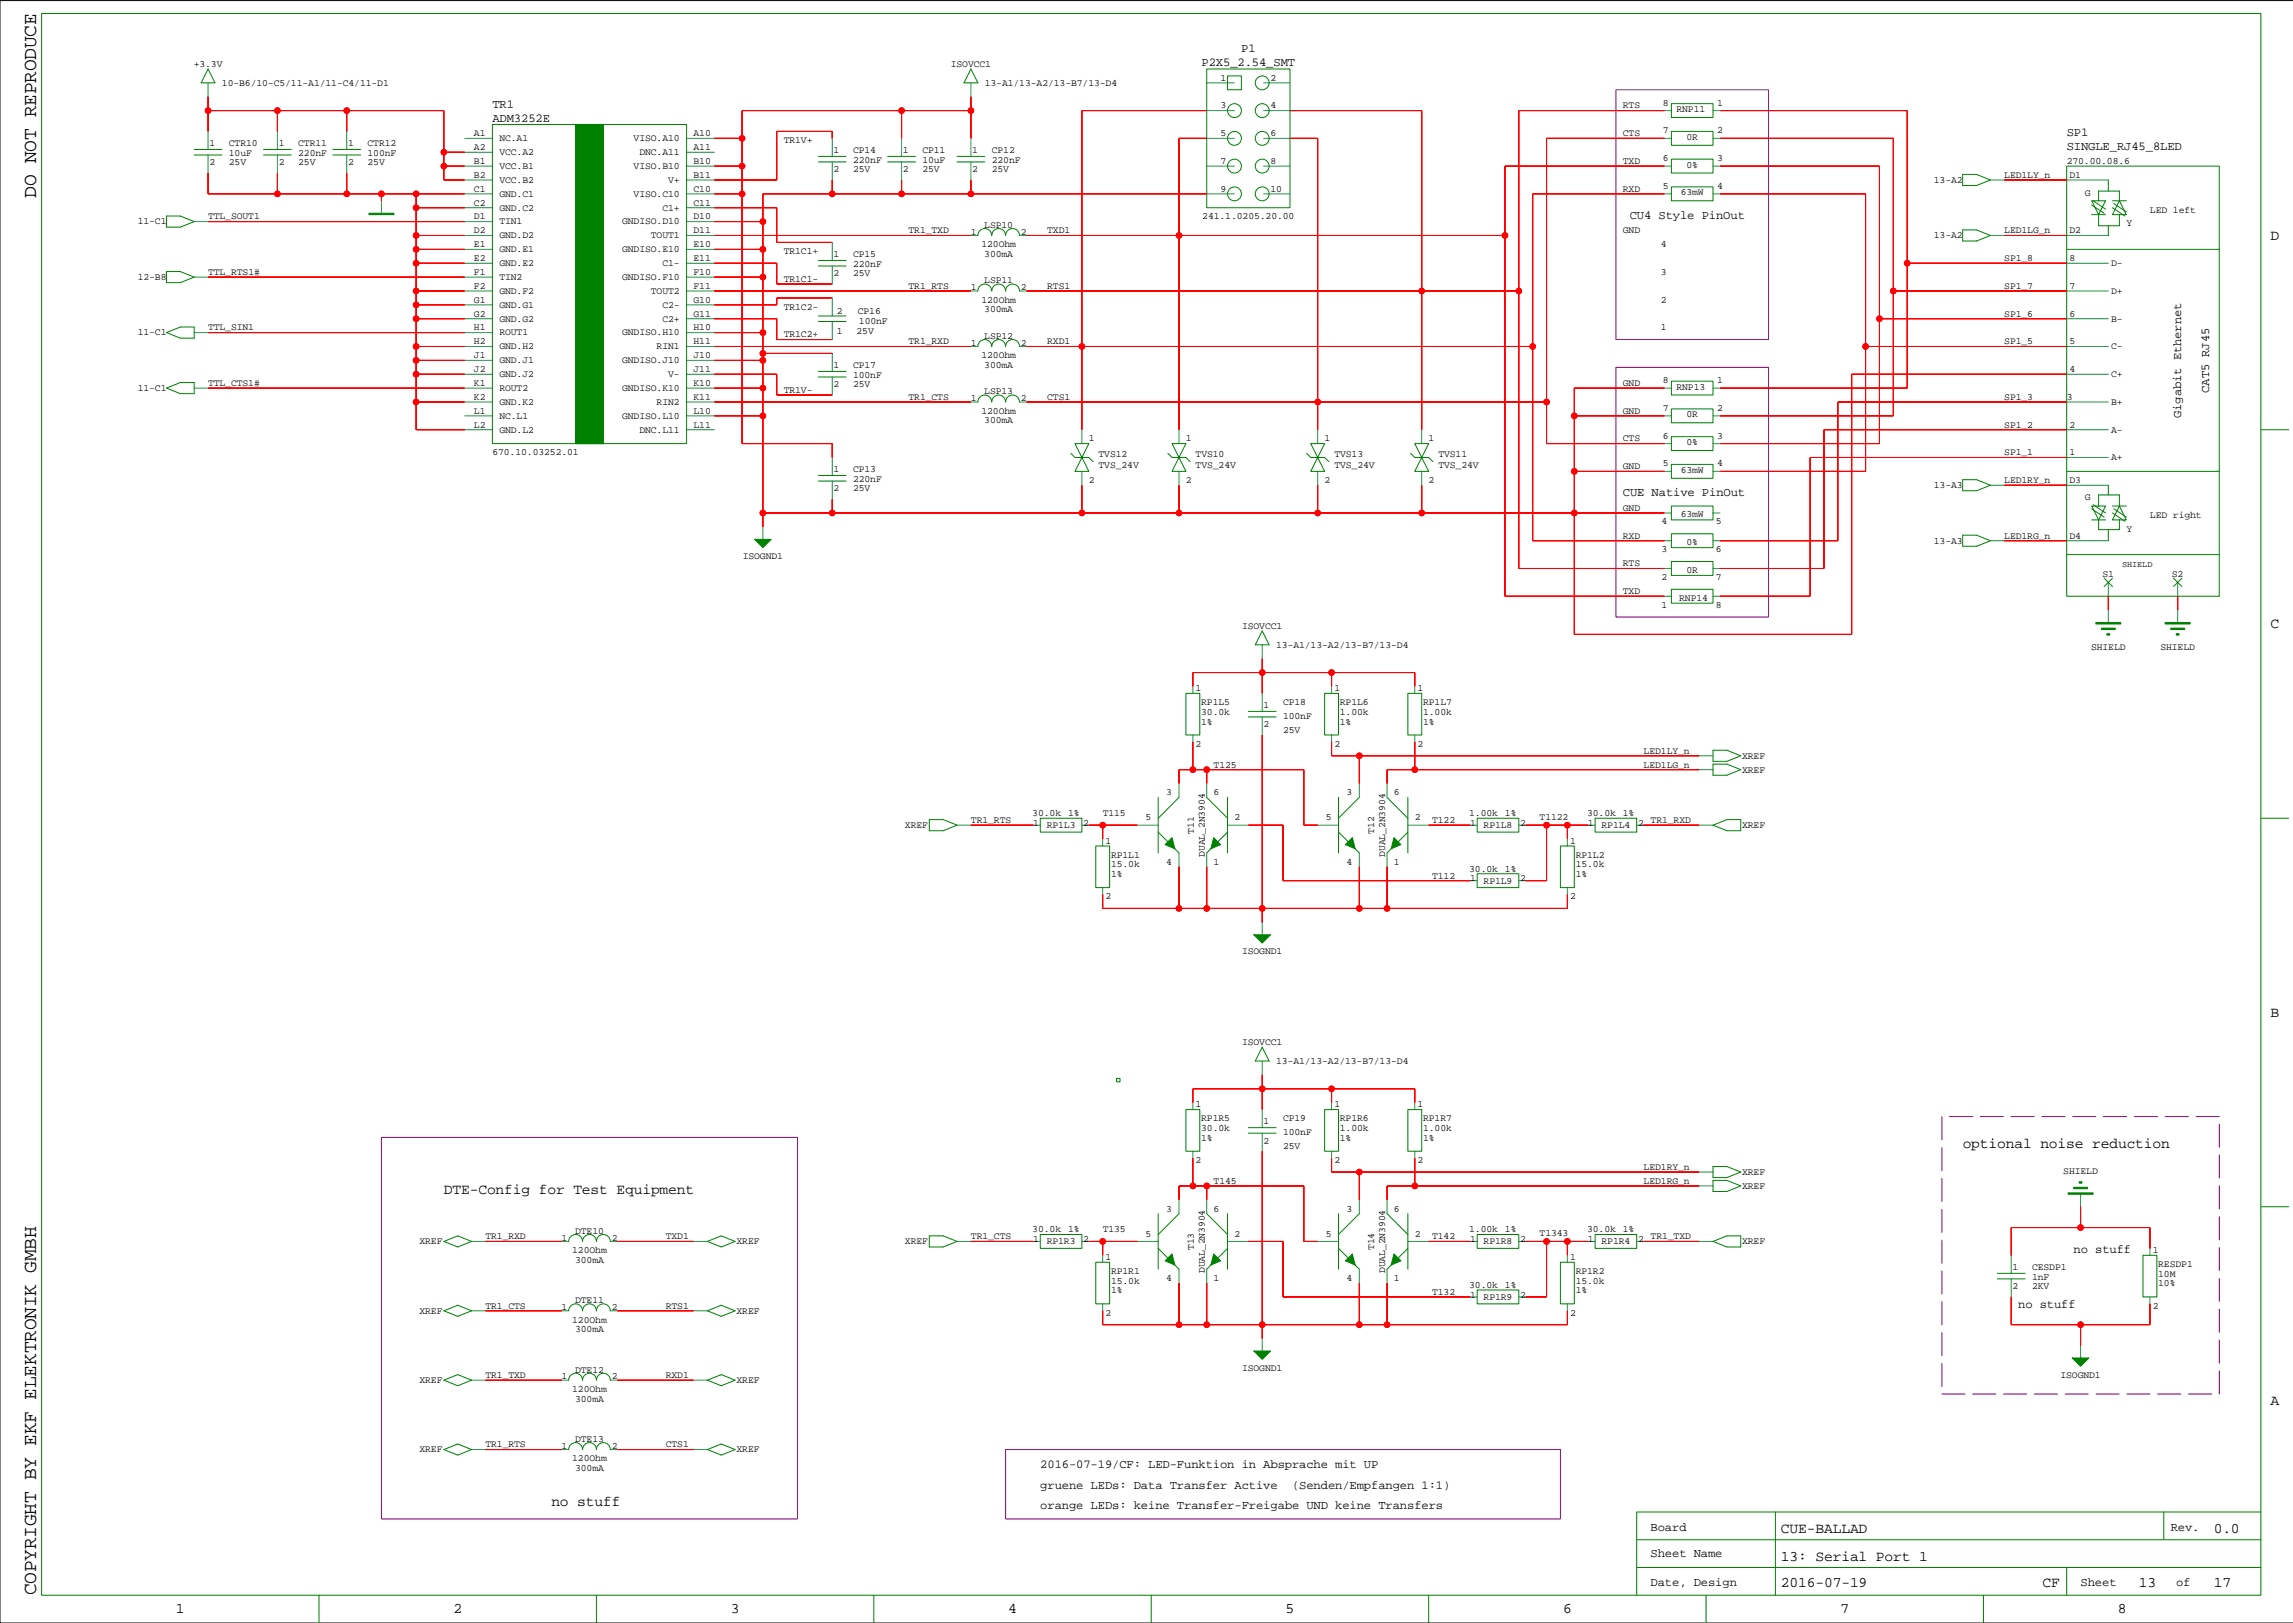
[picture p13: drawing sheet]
<svg xmlns="http://www.w3.org/2000/svg" width="420mm" height="297mm" viewBox="0 0 420 297" stroke-linecap="round" stroke-linejoin="round" font-family="sans-serif">
<defs><g id="words">
<g font-size="3.6">
<text x="6.6" y="36.2" transform="rotate(-90 6.6 36.2)">DO NOT REPRODUCE</text>
<text x="6.6" y="292" transform="rotate(-90 6.6 292)">COPYRIGHT BY EKF ELEKTRONIK GMBH</text>
</g>
<g font-size="2.7">
<text x="415.7" y="43.9">D</text>
<text x="415.7" y="115">C</text>
<text x="415.7" y="186.1">B</text>
<text x="359.3" y="210.1">optional noise reduction</text>
<text x="81.3" y="218.5">DTE-Config for Test Equipment</text>
<text x="415.7" y="257.2">A</text>
<text x="100.9" y="275.6">no stuff</text>
<text x="326.1" y="280.6">CUE-BALLAD</text>
<text x="405.3" y="280.6">0.0</text>
<text x="326.1" y="285.6">13: Serial Port 1</text>
<text x="326.1" y="290.5">2016-07-19</text>
<text x="373.9" y="290.5">CF</text>
<text x="391.6" y="290.5">13</text>
<text x="405.3" y="290.5">17</text>
<text x="32.2" y="295.3">1</text>
<text x="83" y="295.3">2</text>
<text x="133.8" y="295.3">3</text>
<text x="184.6" y="295.3">4</text>
<text x="235.4" y="295.3">5</text>
<text x="286.2" y="295.3">6</text>
<text x="337" y="295.3">7</text>
<text x="387.7" y="295.3">8</text>
</g>
<g font-size="2.2">
<text x="227.2" y="9.6">P1</text>
<text x="220" y="12.1">P2X5_2.54_SMT</text>
<text x="90.1" y="22.3">ADM3252E</text>
<text x="90.1" y="19.8">TR1</text>
<text x="378.4" y="24.8">SP1</text>
<text x="378.4" y="27.4">SINGLE_RJ45_8LED</text>
<text x="298.4" y="40.1">CU4 Style PinOut</text>
<text x="404.4" y="71.9" transform="rotate(-90 404.4 71.9)">CAT5 RJ45</text>
<text x="399.3" y="76.5" transform="rotate(-90 399.3 76.5)">Gigabit Ethernet</text>
<text x="297.1" y="90.9">CUE Native PinOut</text>
<text x="379.6" y="229.3">no stuff</text>
<text x="369.5" y="239.4">no stuff</text>
<text x="190.5" y="268.6">2016-07-19/CF: LED-Funktion in Absprache mit UP</text>
<text x="190.5" y="272.4">gruene LEDs: Data Transfer Active</text>
<text x="236.6" y="272.4">(Senden/Empfangen 1:1)</text>
<text x="190.5" y="276.2">orange LEDs: keine Transfer-Freigabe UND keine Transfers</text>
<text x="302.2" y="280.2">Board</text>
<text x="397.4" y="280.2">Rev.</text>
<text x="302.2" y="285">Sheet Name</text>
<text x="302.2" y="290.3">Date, Design</text>
<text x="380.9" y="290.3">Sheet</text>
<text x="398.4" y="290.3">of</text>
</g>
<g font-size="1.8">
<text x="35.5" y="12.2">+3.3V</text>
<text x="40.6" y="15.7">10-B6/10-C5/11-A1/11-C4/11-D1</text>
<text x="174.1" y="12.2">ISOVCC1</text>
<text x="180.3" y="15.7">13-A1/13-A2/13-B7/13-D4</text>
<text x="223.4" y="14.8">1</text>
<text x="232.6" y="14.8">2</text>
<text x="223.4" y="19.9">3</text>
<text x="232.6" y="19.9">4</text>
<text x="297.1" y="19.9">RTS</text>
<text x="304.4" y="19.3">8</text>
<text x="306.9" y="20.5">RNP11</text>
<text x="314.4" y="19.3">1</text>
<text x="38.3" y="26.7">1</text>
<text x="41.9" y="26.7">CTR10</text>
<text x="41.9" y="28.5">10uF</text>
<text x="51" y="26.7">1</text>
<text x="54.6" y="28.5">220nF</text>
<text x="54.6" y="26.7">CTR11</text>
<text x="63.7" y="26.7">1</text>
<text x="67.3" y="26.7">CTR12</text>
<text x="67.3" y="28.5">100nF</text>
<text x="86.8" y="24.9">A1</text>
<text x="86.8" y="27.5">A2</text>
<text x="91.4" y="25.8">NC.A1</text>
<text x="91.4" y="28.4">VCC.A2</text>
<text x="116" y="25.8">VISO.A10</text>
<text x="117.1" y="28.4">DNC.A11</text>
<text x="127" y="24.9">A10</text>
<text x="127" y="27.5">A11</text>
<text x="143.5" y="26.2">TR1V+</text>
<text x="152.6" y="28">1</text>
<text x="156.2" y="28">CP14</text>
<text x="156.2" y="29.8">220nF</text>
<text x="165.3" y="28">1</text>
<text x="168.9" y="28">CP11</text>
<text x="168.9" y="29.8">10uF</text>
<text x="178" y="28">1</text>
<text x="181.6" y="29.8">220nF</text>
<text x="181.6" y="28">CP12</text>
<text x="223.4" y="24.9">5</text>
<text x="232.6" y="24.9">6</text>
<text x="297.1" y="24.9">CTS</text>
<text x="304.4" y="24.4">7</text>
<text x="304.4" y="29.5">6</text>
<text x="308.8" y="25.6">0R</text>
<text x="314.4" y="24.4">2</text>
<text x="314.4" y="29.5">3</text>
<text x="38.3" y="30.3">2</text>
<text x="41.9" y="30.3">25V</text>
<text x="51" y="30.3">2</text>
<text x="54.6" y="30.3">25V</text>
<text x="63.7" y="30.3">2</text>
<text x="67.3" y="30.3">25V</text>
<text x="86.8" y="35.1">C1</text>
<text x="86.8" y="30">B1</text>
<text x="86.8" y="32.6">B2</text>
<text x="91.4" y="30.9">VCC.B1</text>
<text x="91.4" y="33.5">VCC.B2</text>
<text x="116" y="30.9">VISO.B10</text>
<text x="122.3" y="33.5">V+</text>
<text x="127" y="30">B10</text>
<text x="127" y="32.6">B11</text>
<text x="127" y="35.1">C10</text>
<text x="152.6" y="31.5">2</text>
<text x="156.2" y="31.5">25V</text>
<text x="165.3" y="31.5">2</text>
<text x="168.9" y="31.5">25V</text>
<text x="178" y="31.5">2</text>
<text x="181.6" y="31.5">25V</text>
<text x="223.4" y="30">7</text>
<text x="223.4" y="35.1">9</text>
<text x="232.6" y="30">8</text>
<text x="232.6" y="35.1">10</text>
<text x="297.1" y="30">TXD</text>
<text x="297.1" y="35.1">RXD</text>
<text x="304.4" y="34.6">5</text>
<text x="307.7" y="35.8">63mW</text>
<text x="308.8" y="30.7">0%</text>
<text x="314.4" y="34.6">4</text>
<text x="354.1" y="33.5">13-A2</text>
<text x="366.9" y="32.6">LED1LY_n</text>
<text x="378.4" y="30">270.00.08.6</text>
<text x="378.9" y="32.6">D1</text>
<text x="381.7" y="35.9">G</text>
<text x="25.2" y="41.1">11-C1</text>
<text x="38.1" y="40.2">TTL_SOUT1</text>
<text x="86.8" y="40.2">D1</text>
<text x="86.8" y="37.6">C2</text>
<text x="91.4" y="41.1">TIN1</text>
<text x="91.4" y="36">GND.C1</text>
<text x="91.4" y="38.5">GND.C2</text>
<text x="113.9" y="41.1">GNDISO.D10</text>
<text x="116" y="36">VISO.C10</text>
<text x="121.3" y="38.5">C1+</text>
<text x="127" y="37.6">C11</text>
<text x="127" y="40.2">D10</text>
<text x="180.2" y="41.7">LSP10</text>
<text x="220.1" y="40.2">241.1.0205.20.00</text>
<text x="389.3" y="41.4">Y</text>
<text x="393.6" y="38.9">LED left</text>
<text x="86.8" y="42.7">D2</text>
<text x="86.8" y="45.2">E1</text>
<text x="86.8" y="47.8">E2</text>
<text x="91.4" y="43.6">GND.D2</text>
<text x="91.4" y="46.2">GND.E1</text>
<text x="113.9" y="46.2">GNDISO.E10</text>
<text x="119.2" y="43.6">TOUT1</text>
<text x="127" y="42.7">D11</text>
<text x="127" y="45.2">E10</text>
<text x="127" y="47.8">E11</text>
<text x="143.5" y="46.5">TR1C1+</text>
<text x="152.6" y="47">1</text>
<text x="156.2" y="47">CP15</text>
<text x="166.3" y="42.7">TR1_TXD</text>
<text x="177.7" y="43">1</text>
<text x="179.7" y="45.2">120Ohm</text>
<text x="180.2" y="47">300mA</text>
<text x="186.9" y="43">2</text>
<text x="191.7" y="42.7">TXD1</text>
<text x="297.1" y="42.7">GND</text>
<text x="304.1" y="45.2">4</text>
<text x="354.1" y="43.6">13-A2</text>
<text x="366.9" y="42.7">LED1LG_n</text>
<text x="366.9" y="47.8">SP1_8</text>
<text x="378.9" y="42.7">D2</text>
<text x="378.9" y="47.8">8</text>
<text x="25.2" y="51.2">12-B8</text>
<text x="38.1" y="50.3">TTL_RTS1#</text>
<text x="86.8" y="50.3">F1</text>
<text x="86.8" y="52.9">F2</text>
<text x="91.4" y="48.7">GND.E2</text>
<text x="91.4" y="51.2">TIN2</text>
<text x="91.4" y="53.8">GND.F2</text>
<text x="113.9" y="51.2">GNDISO.F10</text>
<text x="119.2" y="53.8">TOUT2</text>
<text x="121.3" y="48.7">C1-</text>
<text x="127" y="50.3">F10</text>
<text x="127" y="52.9">F11</text>
<text x="143.5" y="51.6">TR1C1-</text>
<text x="152.6" y="50.6">2</text>
<text x="156.2" y="50.6">25V</text>
<text x="156.2" y="48.8">220nF</text>
<text x="166.3" y="52.9">TR1_RTS</text>
<text x="177.7" y="53.1">1</text>
<text x="180.2" y="51.9">LSP11</text>
<text x="186.9" y="53.1">2</text>
<text x="191.7" y="52.9">RTS1</text>
<text x="304.1" y="50.3">3</text>
<text x="366.9" y="52.9">SP1_7</text>
<text x="378.9" y="52.9">7</text>
<text x="386.5" y="48.7">D-</text>
<text x="386.5" y="53.8">D+</text>
<text x="86.8" y="57.9">G2</text>
<text x="86.8" y="55.4">G1</text>
<text x="91.4" y="56.3">GND.G1</text>
<text x="91.4" y="58.9">GND.G2</text>
<text x="121.3" y="56.3">C2-</text>
<text x="121.3" y="58.9">C2+</text>
<text x="127" y="55.4">G10</text>
<text x="127" y="57.9">G11</text>
<text x="143.5" y="56.7">TR1C2-</text>
<text x="153.2" y="57.4">2</text>
<text x="157" y="57.4">CP16</text>
<text x="157.3" y="59.3">100nF</text>
<text x="179.7" y="55.4">120Ohm</text>
<text x="180.2" y="57.2">300mA</text>
<text x="304.1" y="55.4">2</text>
<text x="366.9" y="57.9">SP1_6</text>
<text x="378.9" y="57.9">6</text>
<text x="386.5" y="58.9">B-</text>
<text x="25.2" y="61.4">11-C1</text>
<text x="38.1" y="60.5">TTL_SIN1</text>
<text x="86.8" y="63">H2</text>
<text x="86.8" y="65.6">J1</text>
<text x="86.8" y="60.5">H1</text>
<text x="91.4" y="61.4">ROUT1</text>
<text x="91.4" y="63.9">GND.H2</text>
<text x="113.9" y="61.4">GNDISO.H10</text>
<text x="120.2" y="63.9">RIN1</text>
<text x="127" y="60.5">H10</text>
<text x="127" y="63">H11</text>
<text x="127" y="65.6">J10</text>
<text x="143.5" y="61.8">TR1C2+</text>
<text x="153.2" y="61.2">1</text>
<text x="156.8" y="61.2">25V</text>
<text x="166.3" y="63">TR1_RXD</text>
<text x="177.7" y="63.3">1</text>
<text x="179.7" y="65.6">120Ohm</text>
<text x="180.2" y="62">LSP12</text>
<text x="186.9" y="63.3">2</text>
<text x="191.7" y="63">RXD1</text>
<text x="304.1" y="60.5">1</text>
<text x="366.9" y="63">SP1_5</text>
<text x="378.9" y="63">5</text>
<text x="386.5" y="63.9">C-</text>
<text x="25.2" y="71.6">11-C1</text>
<text x="38.1" y="70.6">TTL_CTS1#</text>
<text x="86.8" y="68.1">J2</text>
<text x="86.8" y="70.6">K1</text>
<text x="91.4" y="66.5">GND.J1</text>
<text x="91.4" y="69">GND.J2</text>
<text x="91.4" y="71.6">ROUT2</text>
<text x="113.9" y="66.5">GNDISO.J10</text>
<text x="113.9" y="71.6">GNDISO.K10</text>
<text x="122.3" y="69">V-</text>
<text x="127" y="68.1">J11</text>
<text x="127" y="70.6">K10</text>
<text x="143.5" y="71.9">TR1V-</text>
<text x="152.6" y="67.3">1</text>
<text x="152.6" y="70.9">2</text>
<text x="156.2" y="70.9">25V</text>
<text x="156.2" y="69.1">100nF</text>
<text x="156.2" y="67.3">CP17</text>
<text x="180.2" y="67.3">300mA</text>
<text x="297.1" y="70.6">GND</text>
<text x="304.4" y="70.1">8</text>
<text x="306.9" y="71.3">RNP13</text>
<text x="314.4" y="70.1">1</text>
<text x="378.9" y="68.1">4</text>
<text x="386.5" y="69">C+</text>
<text x="86.8" y="73.2">K2</text>
<text x="86.8" y="75.7">L1</text>
<text x="91.4" y="74.1">GND.K2</text>
<text x="91.4" y="76.6">NC.L1</text>
<text x="113.9" y="76.6">GNDISO.L10</text>
<text x="120.2" y="74.1">RIN2</text>
<text x="127" y="75.7">L10</text>
<text x="127" y="73.2">K11</text>
<text x="166.3" y="73.2">TR1_CTS</text>
<text x="177.7" y="73.4">1</text>
<text x="179.7" y="75.7">120Ohm</text>
<text x="180.2" y="77.5">300mA</text>
<text x="180.2" y="72.2">LSP13</text>
<text x="186.9" y="73.4">2</text>
<text x="191.7" y="73.2">CTS1</text>
<text x="297.1" y="75.7">GND</text>
<text x="304.4" y="75.2">7</text>
<text x="308.8" y="76.4">0R</text>
<text x="314.4" y="75.2">2</text>
<text x="366.9" y="73.2">SP1_3</text>
<text x="378.4" y="73.2">3</text>
<text x="386.5" y="74.1">B+</text>
<text x="86.8" y="78.3">L2</text>
<text x="90.1" y="83.3">670.10.03252.01</text>
<text x="91.4" y="79.2">GND.L2</text>
<text x="117.1" y="79.2">DNC.L11</text>
<text x="127" y="78.3">L11</text>
<text x="199.3" y="80.8">1</text>
<text x="201.1" y="83.6">TVS12</text>
<text x="217.1" y="80.8">1</text>
<text x="218.9" y="83.6">TVS10</text>
<text x="242.5" y="80.8">1</text>
<text x="244.3" y="83.6">TVS13</text>
<text x="261.6" y="80.8">1</text>
<text x="263.3" y="83.6">TVS11</text>
<text x="297.1" y="80.8">CTS</text>
<text x="304.4" y="80.3">6</text>
<text x="308.8" y="81.5">0%</text>
<text x="314.4" y="80.3">3</text>
<text x="366.9" y="78.3">SP1_2</text>
<text x="366.9" y="83.3">SP1_1</text>
<text x="378.9" y="83.3">1</text>
<text x="378.9" y="78.3">2</text>
<text x="386.5" y="79.2">A-</text>
<text x="152.6" y="89.9">2</text>
<text x="152.6" y="86.4">1</text>
<text x="156.2" y="89.9">25V</text>
<text x="156.2" y="88.2">220nF</text>
<text x="156.2" y="86.4">CP13</text>
<text x="199.3" y="88.4">2</text>
<text x="201.1" y="85.6">TVS_24V</text>
<text x="217.1" y="88.4">2</text>
<text x="218.9" y="85.6">TVS_24V</text>
<text x="242.5" y="88.4">2</text>
<text x="244.3" y="85.6">TVS_24V</text>
<text x="261.6" y="88.4">2</text>
<text x="263.3" y="85.6">TVS_24V</text>
<text x="297.1" y="85.9">GND</text>
<text x="304.4" y="85.4">5</text>
<text x="307.7" y="86.5">63mW</text>
<text x="314.4" y="85.4">4</text>
<text x="354.1" y="89.3">13-A3</text>
<text x="366.9" y="88.4">LED1RY_n</text>
<text x="378.9" y="88.4">D3</text>
<text x="386.5" y="84.3">A+</text>
<text x="297.1" y="93.5">GND</text>
<text x="304.2" y="96">4</text>
<text x="307.7" y="94.7">63mW</text>
<text x="314.1" y="96">5</text>
<text x="381.7" y="91.5">G</text>
<text x="393.6" y="94.8">LED right</text>
<text x="297.1" y="98.6">RXD</text>
<text x="304.2" y="101.1">3</text>
<text x="308.8" y="99.7">0%</text>
<text x="314.1" y="101.1">6</text>
<text x="354.1" y="99.5">13-A3</text>
<text x="366.9" y="98.6">LED1RG_n</text>
<text x="378.9" y="98.6">D4</text>
<text x="389.3" y="97.3">Y</text>
<text x="136" y="102.3">ISOGND1</text>
<text x="297.1" y="103.7">RTS</text>
<text x="304.2" y="106.1">2</text>
<text x="308.8" y="104.8">0R</text>
<text x="314.1" y="106.1">7</text>
<text x="384.9" y="105.7">S1</text>
<text x="397.6" y="105.7">S2</text>
<text x="297.1" y="108.7">TXD</text>
<text x="304.2" y="111.2">1</text>
<text x="307.4" y="109.9">RNP14</text>
<text x="314.1" y="111.2">8</text>
<text x="227.4" y="115.1">ISOVCC1</text>
<text x="233.6" y="118.5">13-A1/13-A2/13-B7/13-D4</text>
<text x="382.8" y="118.9">SHIELD</text>
<text x="395.5" y="118.9">SHIELD</text>
<text x="218.9" y="126.5">1</text>
<text x="219.9" y="129">RP1L5</text>
<text x="219.9" y="130.8">30.0k</text>
<text x="231.3" y="129.6">1</text>
<text x="234.9" y="129">CP18</text>
<text x="234.9" y="131.6">100nF</text>
<text x="244.3" y="126.5">1</text>
<text x="245.3" y="130.8">1.00k</text>
<text x="245.3" y="129">RP1L6</text>
<text x="259.5" y="126.5">1</text>
<text x="260.5" y="130.8">1.00k</text>
<text x="260.5" y="129">RP1L7</text>
<text x="218.9" y="136.7">2</text>
<text x="219.9" y="132.6">1%</text>
<text x="231.3" y="133.1">2</text>
<text x="234.9" y="134.1">25V</text>
<text x="244.3" y="136.7">2</text>
<text x="245.3" y="132.6">1%</text>
<text x="259.5" y="136.7">2</text>
<text x="260.5" y="132.6">1%</text>
<text x="300.9" y="137.9">LED1LY_n</text>
<text x="222.2" y="140.5">T125</text>
<text x="300.9" y="140.5">LED1LG_n</text>
<text x="319" y="138.9">XREF</text>
<text x="319" y="141.4">XREF</text>
<text x="189" y="149.4">30.0k</text>
<text x="195.5" y="149.4">1%</text>
<text x="201.9" y="149.4">T115</text>
<text x="213.5" y="145.6">3</text>
<text x="222.2" y="145.6">6</text>
<text x="246.5" y="145.6">3</text>
<text x="255.2" y="145.6">6</text>
<text x="269" y="149.4">1.00k</text>
<text x="275.5" y="149.4">1%</text>
<text x="281.9" y="150">T1122</text>
<text x="290.6" y="149.4">30.0k</text>
<text x="297.1" y="149.4">1%</text>
<text x="165.7" y="151.5">XREF</text>
<text x="177.8" y="150.6">TR1_RTS</text>
<text x="189.1" y="151.1">1</text>
<text x="191.6" y="151.5">RP1L3</text>
<text x="198.3" y="151.1">2</text>
<text x="202.4" y="154.4">1</text>
<text x="209.7" y="150.1">5</text>
<text x="218.6" y="152.6" transform="rotate(-90 218.6 152.6)">T11</text>
<text x="226" y="150.1">2</text>
<text x="242.7" y="150.1">5</text>
<text x="251.6" y="152.6" transform="rotate(-90 251.6 152.6)">T12</text>
<text x="259" y="150.1">2</text>
<text x="262.2" y="150.6">T122</text>
<text x="269.1" y="151.1">1</text>
<text x="271.6" y="151.5">RP1L8</text>
<text x="278.3" y="151.1">2</text>
<text x="287.5" y="154.4">1</text>
<text x="290.7" y="151.1">1</text>
<text x="293.2" y="151.5">RP1L4</text>
<text x="299.9" y="151.1">2</text>
<text x="302.2" y="150.6">TR1_RXD</text>
<text x="319" y="151.5">XREF</text>
<text x="203.4" y="157">RP1L1</text>
<text x="203.4" y="160.5">1%</text>
<text x="203.4" y="158.8">15.0k</text>
<text x="213.5" y="158.3">4</text>
<text x="220.6" y="156.8" transform="rotate(-90 220.6 156.8)">DUAL_2N3904</text>
<text x="222.2" y="158.3">1</text>
<text x="246.5" y="158.3">4</text>
<text x="253.6" y="156.8" transform="rotate(-90 253.6 156.8)">DUAL_2N3904</text>
<text x="255.2" y="158.3">1</text>
<text x="262.2" y="160.8">T112</text>
<text x="269" y="159.5">30.0k</text>
<text x="269.1" y="161.3">1</text>
<text x="271.6" y="161.7">RP1L9</text>
<text x="275.5" y="159.5">1%</text>
<text x="278.3" y="161.3">2</text>
<text x="288.5" y="157">RP1L2</text>
<text x="288.5" y="158.8">15.0k</text>
<text x="288.5" y="160.5">1%</text>
<text x="202.4" y="164.6">2</text>
<text x="287.5" y="164.6">2</text>
<text x="227.4" y="174.7">ISOGND1</text>
<text x="227.4" y="191.3">ISOVCC1</text>
<text x="233.6" y="194.7">13-A1/13-A2/13-B7/13-D4</text>
<text x="218.9" y="202.7">1</text>
<text x="244.3" y="202.7">1</text>
<text x="259.5" y="202.7">1</text>
<text x="219.9" y="205.2">RP1R5</text>
<text x="219.9" y="208.8">1%</text>
<text x="219.9" y="207">30.0k</text>
<text x="231.3" y="205.7">1</text>
<text x="231.3" y="209.3">2</text>
<text x="234.9" y="205.2">CP19</text>
<text x="234.9" y="207.8">100nF</text>
<text x="245.3" y="208.8">1%</text>
<text x="245.3" y="207">1.00k</text>
<text x="245.3" y="205.2">RP1R6</text>
<text x="260.5" y="207">1.00k</text>
<text x="260.5" y="208.8">1%</text>
<text x="260.5" y="205.2">RP1R7</text>
<text x="218.9" y="212.9">2</text>
<text x="234.9" y="210.3">25V</text>
<text x="244.3" y="212.9">2</text>
<text x="259.5" y="212.9">2</text>
<text x="300.9" y="214.1">LED1RY_n</text>
<text x="319" y="215">XREF</text>
<text x="377.8" y="214.8">SHIELD</text>
<text x="213.5" y="221.7">3</text>
<text x="222.2" y="221.7">6</text>
<text x="222.2" y="216.7">T145</text>
<text x="246.5" y="221.7">3</text>
<text x="255.2" y="221.7">6</text>
<text x="300.9" y="216.7">LED1RG_n</text>
<text x="319" y="217.6">XREF</text>
<text x="76.8" y="227.7">XREF</text>
<text x="88.9" y="226.8">TR1_RXD</text>
<text x="102.8" y="227.1">1</text>
<text x="105.3" y="225.8">DTE10</text>
<text x="112" y="227.1">2</text>
<text x="121.9" y="226.8">TXD1</text>
<text x="134.8" y="227.7">XREF</text>
<text x="165.7" y="227.7">XREF</text>
<text x="177.8" y="226.8">TR1_CTS</text>
<text x="189" y="225.5">30.0k</text>
<text x="189.1" y="227.3">1</text>
<text x="191.6" y="227.7">RP1R3</text>
<text x="195.5" y="225.5">1%</text>
<text x="198.3" y="227.3">2</text>
<text x="201.9" y="225.5">T135</text>
<text x="209.7" y="226.3">5</text>
<text x="226" y="226.3">2</text>
<text x="242.7" y="226.3">5</text>
<text x="259" y="226.3">2</text>
<text x="262.2" y="226.8">T142</text>
<text x="269" y="225.5">1.00k</text>
<text x="269.1" y="227.3">1</text>
<text x="271.6" y="227.7">RP1R8</text>
<text x="275.5" y="225.5">1%</text>
<text x="278.3" y="227.3">2</text>
<text x="281.9" y="226.2">T1343</text>
<text x="290.6" y="225.5">30.0k</text>
<text x="290.7" y="227.3">1</text>
<text x="293.2" y="227.7">RP1R4</text>
<text x="297.1" y="225.5">1%</text>
<text x="299.9" y="227.3">2</text>
<text x="302.2" y="226.8">TR1_TXD</text>
<text x="319" y="227.7">XREF</text>
<text x="104.8" y="229.4">120Ohm</text>
<text x="105.3" y="231.1">300mA</text>
<text x="202.4" y="230.6">1</text>
<text x="203.4" y="233.2">RP1R1</text>
<text x="218.6" y="228.8" transform="rotate(-90 218.6 228.8)">T13</text>
<text x="220.6" y="233" transform="rotate(-90 220.6 233)">DUAL_2N3904</text>
<text x="251.6" y="228.8" transform="rotate(-90 251.6 228.8)">T14</text>
<text x="253.6" y="233" transform="rotate(-90 253.6 233)">DUAL_2N3904</text>
<text x="287.5" y="230.6">1</text>
<text x="288.5" y="233.2">RP1R2</text>
<text x="368.5" y="232.4">1</text>
<text x="372" y="232.4">CESDP1</text>
<text x="394.1" y="229.4">1</text>
<text x="395.1" y="231.9">RESDP1</text>
<text x="395.1" y="233.7">10M</text>
<text x="88.9" y="239.5">TR1_CTS</text>
<text x="102.8" y="239.8">1</text>
<text x="105.3" y="238.5">DTE11</text>
<text x="112" y="239.8">2</text>
<text x="121.9" y="239.5">RTS1</text>
<text x="203.4" y="236.7">1%</text>
<text x="203.4" y="234.9">15.0k</text>
<text x="213.5" y="234.4">4</text>
<text x="222.2" y="234.4">1</text>
<text x="246.5" y="234.4">4</text>
<text x="255.2" y="234.4">1</text>
<text x="262.2" y="237">T132</text>
<text x="269" y="235.7">30.0k</text>
<text x="269.1" y="237.5">1</text>
<text x="271.6" y="237.9">RP1R9</text>
<text x="275.5" y="235.7">1%</text>
<text x="278.3" y="237.5">2</text>
<text x="288.5" y="234.9">15.0k</text>
<text x="288.5" y="236.7">1%</text>
<text x="368.5" y="236">2</text>
<text x="372" y="234.2">1nF</text>
<text x="372" y="236">2KV</text>
<text x="394.1" y="239.5">2</text>
<text x="395.1" y="235.5">10%</text>
<text x="76.8" y="240.4">XREF</text>
<text x="104.8" y="242.1">120Ohm</text>
<text x="105.3" y="243.8">300mA</text>
<text x="134.8" y="240.4">XREF</text>
<text x="202.4" y="240.8">2</text>
<text x="287.5" y="240.8">2</text>
<text x="105.3" y="251.2">DTE12</text>
<text x="227.4" y="250.8">ISOGND1</text>
<text x="76.8" y="253.1">XREF</text>
<text x="88.9" y="252.2">TR1_TXD</text>
<text x="102.8" y="252.5">1</text>
<text x="104.8" y="254.8">120Ohm</text>
<text x="105.3" y="256.5">300mA</text>
<text x="112" y="252.5">2</text>
<text x="121.9" y="252.2">RXD1</text>
<text x="134.8" y="253.1">XREF</text>
<text x="377.2" y="252.1">ISOGND1</text>
<text x="105.3" y="263.9">DTE13</text>
<text x="76.8" y="265.8">XREF</text>
<text x="88.9" y="264.9">TR1_RTS</text>
<text x="102.8" y="265.2">1</text>
<text x="104.8" y="267.4">120Ohm</text>
<text x="105.3" y="269.2">300mA</text>
<text x="112" y="265.2">2</text>
<text x="121.9" y="264.9">CTS1</text>
<text x="134.8" y="265.8">XREF</text>
</g>
<text font-size="1.6" x="388.5" y="103.7">SHIELD</text>
</g></defs>
<path d="M419.9 .1h-419.9v296.9h419.9" fill="none" stroke="#000" stroke-width=".18"/>
<g fill="none" stroke="#008200" stroke-width=".18">
<path d="M7.6 2.5h406.3v289.5h-406.3zM38.1 12.6l1.3 2.6h-2.6zM177.8 12.6l1.2 2.6h-2.5zM413.9 78.6h5.1M231.1 115.5l1.3 2.5h-2.6zM413.9 149.8h5.1M231.1 191.7l1.3 2.5h-2.6zM413.9 220.9h5.1M325 276.7v15.3M396.1 276.7v5.1M413.9 276.7h-114.2v15.3M58.4 292v5"/>
<path d="M109.2 292v5M160 292v5M210.8 292v5M261.6 292v5M299.7 281.8h114.2M299.7 286.9h114.2M312.3 292v5M363.1 292v5M378.4 286.9v5.1"/>
</g>
<g fill="none" stroke="#008080" stroke-width=".18">
<path d="M38.1 15.2v2.5M177.8 15.2v2.5M220.9 15.2h5.1M231.3 15.2h4.9M38.1 24.1v3.3M38.1 28.4v3.3M50.8 24.1v3.3M50.8 28.4v3.3M63.5 24.1v3.3M63.5 28.4v3.3M69.8 36.7v2.3M85.1 32.9h5"/>
<path d="M85.1 25.3h5M85.1 27.9h5M85.1 35.5h5M85.1 30.4h5M85.1 38h5M125.7 32.9h5.1M125.7 25.3h5.1M125.7 27.9h5.1M125.7 35.5h5.1M125.7 30.4h5.1M125.7 38h5.1M152.4 25.3v3.3"/>
<path d="M152.4 29.6v3.3M165.1 25.3v3.3M165.1 29.6v3.3M177.8 25.3v3.3M177.8 29.6v3.3M220.9 25.3h5.1M220.9 35.5h5.1M220.9 30.4h5.1M220.9 20.2h5.1M231.3 25.3h4.9M231.3 35.5h4.9M231.3 30.4h4.9"/>
<path d="M231.3 20.2h4.9M304.7 25.3h1.3M304.7 35.5h1.3M304.7 30.4h1.3M304.7 20.2h1.3M313.6 25.3h1.3M313.6 35.5h1.3M313.6 30.4h1.3M313.6 20.2h1.3M378.4 32.9h7.6M85.1 48.2h5M85.1 53.3h5"/>
<path d="M85.1 58.3h5M85.1 43.1h5M85.1 40.6h5M85.1 45.6h5M85.1 50.7h5M85.1 55.8h5M125.7 48.2h5.1M125.7 53.3h5.1M125.7 58.3h5.1M125.7 43.1h5.1M125.7 40.6h5.1M125.7 45.6h5.1"/>
<path d="M125.7 50.7h5.1M125.7 55.8h5.1M152.4 44.4v3.3M152.4 48.7v3.3M152.4 54.5v3.3M152.4 58.8v3.3M177.8 53.3h1.2M177.8 43.1h1.2M186.6 53.3h1.3M186.6 43.1h1.3M378.4 48.2h7.6M378.4 53.3h7.6"/>
<path d="M378.4 58.3h7.6M378.4 43.1h7.6M85.1 63.4h5M85.1 68.5h5M85.1 73.6h5M85.1 78.6h5M85.1 60.9h5M85.1 66h5M85.1 71h5M85.1 76.1h5M125.7 63.4h5.1M125.7 68.5h5.1"/>
<path d="M125.7 73.6h5.1M125.7 78.6h5.1M125.7 60.9h5.1M125.7 66h5.1M125.7 71h5.1M125.7 76.1h5.1M152.4 64.7v3.3M152.4 69v3.3M177.8 63.4h1.2M177.8 73.6h1.2M186.6 63.4h1.3M186.6 73.6h1.3"/>
<path d="M198.1 78.6v2.6M215.9 78.6v2.6M241.2 78.6v2.6M260.3 78.6v2.6M304.7 71h1.3M304.7 76.1h1.3M313.6 71h1.3M313.6 76.1h1.3M378.4 63.4h7.6M378.4 68.5h7.6M378.4 73.6h7.6M378.4 78.6h7.6"/>
<path d="M139.7 96.4v2.3M152.4 83.7v3.3M152.4 88v3.3M198.1 86.3v2.5M215.9 86.3v2.5M241.2 86.3v2.5M260.3 86.3v2.5M304.7 99h1.3M304.7 93.9h1.3M304.7 81.2h1.3M304.7 86.3h1.3M313.6 99h1.3"/>
<path d="M313.6 93.9h1.3M313.6 81.2h1.3M313.6 86.3h1.3M378.4 83.7h7.6M378.4 88.8h7.6M378.4 99h7.6M231.1 118v2.5M304.7 109.1h1.3M304.7 104h1.3M313.6 109.1h1.3M313.6 104h1.3M386 106.6v2.5"/>
<path d="M386 111.7v2.2M398.7 106.6v2.5M398.7 111.7v2.2M218.4 125.6v1.3M218.4 134.5v1.3M231.1 126.9v3.3M231.1 131.2v3.3M243.8 125.6v1.3M243.8 134.5v1.3M259 125.6v1.3M259 134.5v1.3M189.2 151h1.3"/>
<path d="M198.1 151h1.2M201.9 153.6v1.2M208.2 151h3.8M215.9 143.4v2.5M215.9 156.1v2.5M220.9 143.4v2.5M220.9 156.1v2.5M224.7 151h3.8M241.2 151h3.9M248.9 143.4v2.5M248.9 156.1v2.5M253.9 143.4v2.5"/>
<path d="M253.9 156.1v2.5M257.8 151h3.8M269.2 151h1.2M278.1 151h1.2M287 153.6v1.2M290.8 151h1.2M299.7 151h1.2M201.9 162.4v1.3M231.1 168.8v2.3M269.2 161.2h1.2M278.1 161.2h1.2M287 162.4v1.3"/>
<path d="M231.1 194.2v2.5M215.9 219.6v2.5M218.4 201.8v1.3M218.4 210.7v1.3M220.9 219.6v2.5M231.1 203.1v3.3M231.1 207.4v3.3M243.8 201.8v1.3M243.8 210.7v1.3M248.9 219.6v2.5M253.9 219.6v2.5M259 201.8v1.3"/>
<path d="M259 210.7v1.3M380.9 218.6v2.3M102.8 227.2h1.3M102.8 239.9h1.3M111.7 227.2h1.3M111.7 239.9h1.3M189.2 227.2h1.3M198.1 227.2h1.2M201.9 229.7v1.3M201.9 238.6v1.3M208.2 227.2h3.8M215.9 232.3v2.5"/>
<path d="M220.9 232.3v2.5M224.7 227.2h3.8M241.2 227.2h3.9M248.9 232.3v2.5M253.9 232.3v2.5M257.8 227.2h3.8M269.2 227.2h1.2M269.2 237.4h1.2M278.1 227.2h1.2M278.1 237.4h1.2M287 229.7v1.3M287 238.6v1.3"/>
<path d="M290.8 227.2h1.2M299.7 227.2h1.2M368.2 229.7v3.3M368.2 234.1v3.3M393.6 228.5v1.2M393.6 237.4v1.2M102.8 252.6h1.3M111.7 252.6h1.3M231.1 245v2.3M380.9 246.3v2.2M102.8 265.3h1.3M111.7 265.3h1.3"/>
</g>
<g fill="none" stroke="#008000" stroke-width=".18">
<path d="M220.9 12.6h15.3v25.4h-15.3zM224.7 13.9h2.6v2.5h-2.6zM306 19h7.6v2.5h-7.6zM35.6 28.4h5M35.6 27.4h5M48.2 28.4h5.1M48.2 27.4h5.1M60.9 28.4h5.1M60.9 27.4h5.1M90.1 22.8h35.6v58.4h-35.6zM105.4 22.8h5.1v58.4h-5.1zM149.8 29.6h5.1"/>
<path d="M149.8 28.6h5.1M162.5 29.6h5.1M162.5 28.6h5.1M175.2 29.6h5.1M175.2 28.6h5.1M306 24.1h7.6v2.5h-7.6zM306 29.1h7.6v2.6h-7.6zM306 34.2h7.6v2.5h-7.6zM378.4 30.4h27.9v78.7h-27.9zM382.9 36.7h2.6l-1.3 2.6zM382.9 37.5l2.3 1.5M382.9 39.3h2.6"/>
<path d="M383.2 36.7l2.3 1.6M384.2 36.7v-1.7h3.8v1.7M384.2 39.3v2h3.8v-2M386 32.9v2.1M386.8 38l2.2 1.5M386.8 36.7h2.5M387 37.3l2.3 1.5M388 36.7l1.3 2.6h-2.5zM149.8 48.7h5.1M149.8 47.7h5.1M149.8 57.8h5.1M149.8 58.8h5.1"/>
<path d="M179 43.1a1.27 1.27 0 0 1 1.3-1.3 1.27 1.27 0 0 1 1.3 1.3 1.27 1.27 0 0 1 1.2-1.3 1.27 1.27 0 0 1 1.3 1.3 1.27 1.27 0 0 1 1.3-1.3 1.27 1.27 0 0 1 1.2 1.3M179 53.3a1.27 1.27 0 0 1 1.3-1.3 1.27 1.27 0 0 1 1.3 1.3 1.27 1.27 0 0 1 1.2-1.3 1.27 1.27 0 0 1 1.3 1.3 1.27 1.27 0 0 1 1.3-1.3 1.27 1.27 0 0 1 1.2 1.3M378.4 45.6h27.9M386 41.3v1.8M149.8 69h5.1M149.8 68h5.1M179 63.4a1.27 1.27 0 0 1 1.3-1.3 1.27 1.27 0 0 1 1.3 1.3 1.27 1.27 0 0 1 1.2-1.3 1.27 1.27 0 0 1 1.3 1.3 1.27 1.27 0 0 1 1.3-1.3 1.27 1.27 0 0 1 1.2 1.3M179 73.6a1.27 1.27 0 0 1 1.3-1.3 1.27 1.27 0 0 1 1.3 1.3 1.27 1.27 0 0 1 1.2-1.3 1.27 1.27 0 0 1 1.3 1.3 1.27 1.27 0 0 1 1.3-1.3 1.27 1.27 0 0 1 1.2 1.3M306 69.8h7.6v2.5h-7.6zM306 74.8h7.6v2.6h-7.6zM306 79.9h7.6v2.6h-7.6zM149.8 88h5.1"/>
<path d="M149.8 87h5.1M196 83l.8 .7h2.5l.8 .8M196.8 81.2h2.5l-1.2 2.5zM198.1 83.7l1.2 2.6h-2.5zM213.8 83l.8 .7h2.5l.8 .8M214.6 81.2h2.5l-1.2 2.5zM215.9 83.7l1.2 2.6h-2.5zM239.2 83l.8 .7h2.5l.8 .8M240 81.2h2.5l-1.3 2.5zM241.2 83.7l1.3 2.6h-2.5zM258.3 83l.7 .7h2.6l.7 .8M259 81.2h2.6l-1.3 2.5z"/>
<path d="M260.3 83.7l1.3 2.6h-2.6zM306 97.7h7.6v2.5h-7.6zM306 92.6h7.6v2.6h-7.6zM306 85h7.6v2.5h-7.6zM378.4 86.3h27.9M382.9 92.6h2.6l-1.3 2.6zM382.9 95.2h2.6M382.9 93.1l2.3 1.5M383.2 92.4l2.3 1.5M384.2 92.6v-2h3.8v2M384.2 95.2v1.7h3.8v-1.7M386 88.8v1.8"/>
<path d="M386 96.9v2.1M386.8 92.6h2.5M386.8 93.9l2.2 1.5M387 93.1l2.3 1.5M388 92.6l1.3 2.6h-2.5zM306 107.9h7.6v2.5h-7.6zM306 102.8h7.6v2.5h-7.6zM378.4 101.5h27.9M385.2 105.8l1.6 1.5M386.8 105.8l-1.6 1.5M397.9 105.8l1.6 1.5M399.5 105.8l-1.6 1.5"/>
<path d="M217.1 126.9h2.6v7.6h-2.6zM228.5 131.2h5.1M228.5 130.2h5.1M242.5 126.9h2.6v7.6h-2.6zM257.8 126.9h2.5v7.6h-2.5zM190.5 149.8h7.6v2.5h-7.6zM200.6 154.8h2.6v7.6h-2.6zM212 145.9v10.2M212 152.3l3.9 3.8M215.9 145.9l-3.9 3.9M220.9 145.9l3.8 3.9M224.7 145.9v10.2"/>
<path d="M224.7 152.3l-3.8 3.8M245.1 145.9v10.2M245.1 152.3l3.8 3.8M248.9 145.9l-3.8 3.9M253.9 145.9l3.9 3.9M257.8 145.9v10.2M257.8 152.3l-3.9 3.8M270.4 159.9h7.7v2.5h-7.7zM270.4 149.8h7.7v2.5h-7.7zM285.7 154.8h2.5v7.6h-2.5zM292 149.8h7.7v2.5h-7.7zM204.4 197.4h.7v.6h-.7z"/>
<path d="M217.1 203.1h2.6v7.6h-2.6zM228.5 207.4h5.1M228.5 206.4h5.1M242.5 203.1h2.6v7.6h-2.6zM257.8 203.1h2.5v7.6h-2.5zM104.1 227.2a1.27 1.27 0 0 1 1.3-1.3 1.27 1.27 0 0 1 1.3 1.3 1.27 1.27 0 0 1 1.2-1.3 1.27 1.27 0 0 1 1.3 1.3 1.27 1.27 0 0 1 1.3-1.3 1.27 1.27 0 0 1 1.2 1.3M104.1 239.9a1.27 1.27 0 0 1 1.3-1.3 1.27 1.27 0 0 1 1.3 1.3 1.27 1.27 0 0 1 1.2-1.3 1.27 1.27 0 0 1 1.3 1.3 1.27 1.27 0 0 1 1.3-1.3 1.27 1.27 0 0 1 1.2 1.3M190.5 225.9h7.6v2.6h-7.6zM200.6 231h2.6v7.6h-2.6zM212 228.5l3.9 3.8M212 222.1v10.2M215.9 222.1l-3.9 3.8"/>
<path d="M220.9 222.1l3.8 3.8M224.7 228.5l-3.8 3.8M224.7 222.1v10.2M245.1 228.5l3.8 3.8M245.1 222.1v10.2M248.9 222.1l-3.8 3.8M253.9 222.1l3.9 3.8M257.8 228.5l-3.9 3.8M257.8 222.1v10.2M270.4 225.9h7.7v2.6h-7.7zM270.4 236.1h7.7v2.5h-7.7zM285.7 231h2.5v7.6h-2.5z"/>
<path d="M292 225.9h7.7v2.6h-7.7zM365.7 234.1h5.1M365.7 233h5.1M392.3 229.7h2.6v7.7h-2.6zM104.1 252.6a1.27 1.27 0 0 1 1.3-1.3 1.27 1.27 0 0 1 1.3 1.3 1.27 1.27 0 0 1 1.2-1.3 1.27 1.27 0 0 1 1.3 1.3 1.27 1.27 0 0 1 1.3-1.3 1.27 1.27 0 0 1 1.2 1.3M104.1 265.3a1.27 1.27 0 0 1 1.3-1.3 1.27 1.27 0 0 1 1.3 1.3 1.27 1.27 0 0 1 1.2-1.3 1.27 1.27 0 0 1 1.3 1.3 1.27 1.27 0 0 1 1.3-1.3 1.27 1.27 0 0 1 1.2 1.3"/>
<circle cx="231.1" cy="15.2" r="1.27"/>
<circle cx="226" cy="25.3" r="1.27"/>
<circle cx="226" cy="35.5" r="1.27"/>
<circle cx="226" cy="30.4" r="1.27"/>
<circle cx="226" cy="20.2" r="1.27"/>
<circle cx="231.1" cy="25.3" r="1.27"/>
<circle cx="231.1" cy="35.5" r="1.27"/>
<circle cx="231.1" cy="30.4" r="1.27"/>
<circle cx="231.1" cy="20.2" r="1.27"/>
</g>
<g fill="none" stroke="#007d7b" stroke-width=".18">
<path d="M364.4 32.9h2.5M35.6 40.6h2.5M35.6 50.7h2.5M364.4 43.1h2.5M35.6 60.9h2.5M35.6 71h2.5M364.4 99h2.5M364.4 88.8h2.5M311.1 138.3h2.5M175.2 151h2.6M311.1 151h2.5M311.1 140.9h2.5"/>
<path d="M311.1 214.5h2.5M311.1 217h2.5M86.3 227.2h2.6M86.3 239.9h2.6M127 227.2h2.5M127 239.9h2.5M175.2 227.2h2.6M311.1 227.2h2.5M86.3 252.6h2.6M127 252.6h2.5M86.3 265.3h2.6M127 265.3h2.5"/>
</g>
<g fill="none" stroke="#007d00" stroke-width=".18">
<path d="M30.5 39.5h2.5l2.6 1.1-2.6 1h-2.5zM359.3 31.9h2.6l2.5 1-2.5 1.1h-2.6zM30.5 49.7h2.5l2.6 1-2.6 1h-2.5zM359.3 42.1h2.6l2.5 1-2.5 1h-2.6zM30.5 60.9l2.5-1h2.6v2h-2.6zM30.5 71l2.5-1h2.6v2h-2.6zM359.3 87.8h2.6l2.5 1-2.5 1h-2.6zM359.3 97.9h2.6l2.5 1.1-2.5 1h-2.6zM313.6 137.3h2.6l2.5 1-2.5 1h-2.6zM313.6 139.8h2.6l2.5 1.1-2.5 1h-2.6zM170.1 150h2.6l2.5 1-2.5 1h-2.6zM313.6 151l2.6-1h2.5v2h-2.5z"/>
<path d="M313.6 213.5h2.6l2.5 1-2.5 1h-2.6zM313.6 216h2.6l2.5 1-2.5 1.1h-2.6zM81.3 227.2l2.5-1 2.5 1-2.5 1zM81.3 239.9l2.5-1 2.5 1-2.5 1zM129.5 227.2l2.6-1 2.5 1-2.5 1zM129.5 239.9l2.6-1 2.5 1-2.5 1zM170.1 226.2h2.6l2.5 1-2.5 1h-2.6zM313.6 227.2l2.6-1h2.5v2h-2.5zM81.3 252.6l2.5-1 2.5 1-2.5 1zM129.5 252.6l2.6-1 2.5 1-2.5 1zM81.3 265.3l2.5-1 2.5 1-2.5 1zM129.5 265.3l2.6-1 2.5 1-2.5 1z"/>
</g>
<g fill="#008000" stroke="#008000" stroke-width=".18">
<path d="M379.4 248.5h3l-1.5 1.6z" fill-rule="evenodd"/>
<path d="M378.6 218.3h4.6v.3h-4.6z" fill-rule="evenodd"/>
<path d="M379.6 217.3h2.6v.3h-2.6z" fill-rule="evenodd"/>
<path d="M380.7 216.3h.5v.2h-.5z" fill-rule="evenodd"/>
<path d="M67.5 39h4.6v.3h-4.6z" fill-rule="evenodd"/>
<path d="M383.7 113.9h4.6v.3h-4.6z" fill-rule="evenodd"/>
<path d="M384.7 115h2.6v.2h-2.6z" fill-rule="evenodd"/>
<path d="M385.7 116h.5v.2h-.5z" fill-rule="evenodd"/>
<path d="M396.4 113.9h4.6v.3h-4.6z" fill-rule="evenodd"/>
<path d="M397.4 115h2.6v.2h-2.6z" fill-rule="evenodd"/>
<path d="M398.4 116h.5v.2h-.5z" fill-rule="evenodd"/>
<path d="M105.4 22.8h5.1v58.4h-5.1z" fill-rule="evenodd"/>
<path d="M138.1 98.7h3.1l-1.5 1.5z" fill-rule="evenodd"/>
<path d="M229.6 247.3h3l-1.5 1.5z" fill-rule="evenodd"/>
<path d="M229.6 171.1h3l-1.5 1.5z" fill-rule="evenodd"/>
</g>
<g fill="#f00" stroke="#f00" stroke-width=".18">
<path d="M38.1 60.9h47z" fill-rule="evenodd"/>
<path d="M38.1 40.6h47z" fill-rule="evenodd"/>
<path d="M368.2 237.4v5z" fill-rule="evenodd"/>
<path d="M368.2 242.4h12.7z" fill-rule="evenodd"/>
<path d="M393.6 238.6v3.8z" fill-rule="evenodd"/>
<path d="M380.9 242.4h12.7z" fill-rule="evenodd"/>
<path d="M380.9 242.4v3.9z" fill-rule="evenodd"/>
<path d="M368.2 224.7v5z" fill-rule="evenodd"/>
<path d="M368.2 224.7h12.7z" fill-rule="evenodd"/>
<path d="M393.6 224.7v3.8z" fill-rule="evenodd"/>
<path d="M380.9 224.7h12.7z" fill-rule="evenodd"/>
<path d="M380.9 220.9v3.8z" fill-rule="evenodd"/>
<path d="M386 109.1v2.6z" fill-rule="evenodd"/>
<path d="M398.7 109.1v2.6z" fill-rule="evenodd"/>
<path d="M366.9 43.1h11.5z" fill-rule="evenodd"/>
<path d="M366.9 99h11.5z" fill-rule="evenodd"/>
<path d="M38.1 50.7h47z" fill-rule="evenodd"/>
<path d="M38.1 71h47z" fill-rule="evenodd"/>
<path d="M130.8 43.1h47z" fill-rule="evenodd"/>
<path d="M130.8 53.3h47z" fill-rule="evenodd"/>
<path d="M130.8 63.4h47z" fill-rule="evenodd"/>
<path d="M130.8 73.6h47z" fill-rule="evenodd"/>
<path d="M130.8 55.8h11.4z" fill-rule="evenodd"/>
<path d="M142.2 54.5v1.3z" fill-rule="evenodd"/>
<path d="M142.2 54.5h10.2z" fill-rule="evenodd"/>
<path d="M130.8 58.3h11.4z" fill-rule="evenodd"/>
<path d="M142.2 58.3v3.8z" fill-rule="evenodd"/>
<path d="M142.2 62.1h10.2z" fill-rule="evenodd"/>
<path d="M130.8 48.2h11.4z" fill-rule="evenodd"/>
<path d="M142.2 48.2v3.8z" fill-rule="evenodd"/>
<path d="M142.2 52h10.2z" fill-rule="evenodd"/>
<path d="M130.8 38h11.4z" fill-rule="evenodd"/>
<path d="M142.2 38v6.4z" fill-rule="evenodd"/>
<path d="M142.2 44.4h10.2z" fill-rule="evenodd"/>
<path d="M199.3 227.2h2.6z" fill-rule="evenodd"/>
<path d="M201.9 227.2v2.5z" fill-rule="evenodd"/>
<path d="M201.9 227.2h6.3z" fill-rule="evenodd"/>
<path d="M177.8 227.2h11.4z" fill-rule="evenodd"/>
<path d="M300.9 227.2h10.2z" fill-rule="evenodd"/>
<path d="M238.7 217v10.2z" fill-rule="evenodd"/>
<path d="M220.9 217v2.6z" fill-rule="evenodd"/>
<path d="M218.4 217h2.5z" fill-rule="evenodd"/>
<path d="M215.9 217h2.5z" fill-rule="evenodd"/>
<path d="M215.9 217v2.6z" fill-rule="evenodd"/>
<path d="M218.4 212v5z" fill-rule="evenodd"/>
<path d="M238.7 227.2h2.5z" fill-rule="evenodd"/>
<path d="M220.9 217h17.8z" fill-rule="evenodd"/>
<path d="M253.9 217v2.6z" fill-rule="evenodd"/>
<path d="M259 212v5z" fill-rule="evenodd"/>
<path d="M253.9 217h5.1z" fill-rule="evenodd"/>
<path d="M259 217h52.1z" fill-rule="evenodd"/>
<path d="M248.9 214.5v5.1z" fill-rule="evenodd"/>
<path d="M243.8 214.5h5.1z" fill-rule="evenodd"/>
<path d="M243.8 212v2.5z" fill-rule="evenodd"/>
<path d="M248.9 214.5h62.2z" fill-rule="evenodd"/>
<path d="M366.9 88.8h11.5z" fill-rule="evenodd"/>
<path d="M366.9 32.9h11.5z" fill-rule="evenodd"/>
<path d="M287 239.9v2.5z" fill-rule="evenodd"/>
<path d="M253.9 242.4h33.1z" fill-rule="evenodd"/>
<path d="M231.1 242.4v2.6z" fill-rule="evenodd"/>
<path d="M231.1 210.7v31.7z" fill-rule="evenodd"/>
<path d="M253.9 234.8v7.6z" fill-rule="evenodd"/>
<path d="M248.9 242.4h5z" fill-rule="evenodd"/>
<path d="M248.9 234.8v7.6z" fill-rule="evenodd"/>
<path d="M231.1 242.4h17.8z" fill-rule="evenodd"/>
<path d="M215.9 234.8v7.6z" fill-rule="evenodd"/>
<path d="M220.9 234.8v7.6z" fill-rule="evenodd"/>
<path d="M201.9 239.9v2.5z" fill-rule="evenodd"/>
<path d="M201.9 242.4h14z" fill-rule="evenodd"/>
<path d="M220.9 242.4h10.2z" fill-rule="evenodd"/>
<path d="M215.9 242.4h5z" fill-rule="evenodd"/>
<path d="M231.1 199.3v3.8z" fill-rule="evenodd"/>
<path d="M218.4 199.3h12.7z" fill-rule="evenodd"/>
<path d="M243.8 199.3v2.5z" fill-rule="evenodd"/>
<path d="M231.1 199.3h12.7z" fill-rule="evenodd"/>
<path d="M259 199.3v2.5z" fill-rule="evenodd"/>
<path d="M243.8 199.3h15.2z" fill-rule="evenodd"/>
<path d="M218.4 199.3v2.5z" fill-rule="evenodd"/>
<path d="M231.1 196.7v2.6z" fill-rule="evenodd"/>
<path d="M201.9 151v2.6z" fill-rule="evenodd"/>
<path d="M199.3 151h2.6z" fill-rule="evenodd"/>
<path d="M201.9 151h6.3z" fill-rule="evenodd"/>
<path d="M177.8 151h11.4z" fill-rule="evenodd"/>
<path d="M300.9 151h10.2z" fill-rule="evenodd"/>
<path d="M238.7 140.9v10.1z" fill-rule="evenodd"/>
<path d="M218.4 135.8v5.1z" fill-rule="evenodd"/>
<path d="M215.9 140.9v2.5z" fill-rule="evenodd"/>
<path d="M215.9 140.9h2.5z" fill-rule="evenodd"/>
<path d="M218.4 140.9h2.5z" fill-rule="evenodd"/>
<path d="M220.9 140.9v2.5z" fill-rule="evenodd"/>
<path d="M238.7 151h2.5z" fill-rule="evenodd"/>
<path d="M220.9 140.9h17.8z" fill-rule="evenodd"/>
<path d="M253.9 140.9v2.5z" fill-rule="evenodd"/>
<path d="M253.9 140.9h5.1z" fill-rule="evenodd"/>
<path d="M259 135.8v5.1z" fill-rule="evenodd"/>
<path d="M259 140.9h52.1z" fill-rule="evenodd"/>
<path d="M243.8 135.8v2.5z" fill-rule="evenodd"/>
<path d="M243.8 138.3h5.1z" fill-rule="evenodd"/>
<path d="M248.9 138.3v5.1z" fill-rule="evenodd"/>
<path d="M248.9 138.3h62.2z" fill-rule="evenodd"/>
<path d="M201.9 163.7v2.6z" fill-rule="evenodd"/>
<path d="M201.9 166.3h14z" fill-rule="evenodd"/>
<path d="M215.9 158.6v7.7z" fill-rule="evenodd"/>
<path d="M215.9 166.3h5z" fill-rule="evenodd"/>
<path d="M220.9 158.6v7.7z" fill-rule="evenodd"/>
<path d="M220.9 166.3h10.2z" fill-rule="evenodd"/>
<path d="M248.9 158.6v7.7z" fill-rule="evenodd"/>
<path d="M287 163.7v2.6z" fill-rule="evenodd"/>
<path d="M253.9 166.3h33.1z" fill-rule="evenodd"/>
<path d="M253.9 158.6v7.7z" fill-rule="evenodd"/>
<path d="M248.9 166.3h5z" fill-rule="evenodd"/>
<path d="M231.1 166.3h17.8z" fill-rule="evenodd"/>
<path d="M231.1 134.5v31.8z" fill-rule="evenodd"/>
<path d="M231.1 166.3v2.5z" fill-rule="evenodd"/>
<path d="M231.1 120.5v2.6z" fill-rule="evenodd"/>
<path d="M259 123.1v2.5z" fill-rule="evenodd"/>
<path d="M243.8 123.1h15.2z" fill-rule="evenodd"/>
<path d="M243.8 123.1v2.5z" fill-rule="evenodd"/>
<path d="M231.1 123.1h12.7z" fill-rule="evenodd"/>
<path d="M218.4 123.1v2.5z" fill-rule="evenodd"/>
<path d="M218.4 123.1h12.7z" fill-rule="evenodd"/>
<path d="M231.1 123.1v3.8z" fill-rule="evenodd"/>
<path d="M314.9 71h34.3z" fill-rule="evenodd"/>
<path d="M314.9 20.2h34.3z" fill-rule="evenodd"/>
<path d="M349.2 48.2h29.2z" fill-rule="evenodd"/>
<path d="M349.2 20.2v28z" fill-rule="evenodd"/>
<path d="M349.2 48.2v22.8z" fill-rule="evenodd"/>
<path d="M314.9 76.1h31.7z" fill-rule="evenodd"/>
<path d="M314.9 25.3h31.7z" fill-rule="evenodd"/>
<path d="M346.6 53.3h31.8z" fill-rule="evenodd"/>
<path d="M346.6 53.3v22.8z" fill-rule="evenodd"/>
<path d="M346.6 25.3v28z" fill-rule="evenodd"/>
<path d="M314.9 81.2h29.2z" fill-rule="evenodd"/>
<path d="M314.9 30.4h29.2z" fill-rule="evenodd"/>
<path d="M344.1 58.3h34.3z" fill-rule="evenodd"/>
<path d="M344.1 58.3v22.9z" fill-rule="evenodd"/>
<path d="M344.1 30.4v27.9z" fill-rule="evenodd"/>
<path d="M314.9 86.3h26.7z" fill-rule="evenodd"/>
<path d="M314.9 35.5h26.7z" fill-rule="evenodd"/>
<path d="M341.6 63.4h36.8z" fill-rule="evenodd"/>
<path d="M341.6 63.4v22.9z" fill-rule="evenodd"/>
<path d="M341.6 35.5v27.9z" fill-rule="evenodd"/>
<path d="M336.5 73.6h41.9z" fill-rule="evenodd"/>
<path d="M336.5 73.6v25.4z" fill-rule="evenodd"/>
<path d="M314.9 99h21.6z" fill-rule="evenodd"/>
<path d="M333.9 78.6h44.5z" fill-rule="evenodd"/>
<path d="M333.9 78.6v25.4z" fill-rule="evenodd"/>
<path d="M314.9 104h19z" fill-rule="evenodd"/>
<path d="M331.4 83.7h47z" fill-rule="evenodd"/>
<path d="M331.4 83.7v25.4z" fill-rule="evenodd"/>
<path d="M314.9 109.1h16.5z" fill-rule="evenodd"/>
<path d="M215.9 43.1h59.6z" fill-rule="evenodd"/>
<path d="M275.5 109.1h29.2z" fill-rule="evenodd"/>
<path d="M275.5 30.4h29.2z" fill-rule="evenodd"/>
<path d="M215.9 43.1v35.5z" fill-rule="evenodd"/>
<path d="M187.9 43.1h28z" fill-rule="evenodd"/>
<path d="M215.9 25.3h5z" fill-rule="evenodd"/>
<path d="M215.9 25.3v17.8z" fill-rule="evenodd"/>
<path d="M275.5 30.4v12.7z" fill-rule="evenodd"/>
<path d="M275.5 43.1v66z" fill-rule="evenodd"/>
<path d="M278.1 104h26.6z" fill-rule="evenodd"/>
<path d="M278.1 20.2h26.6z" fill-rule="evenodd"/>
<path d="M260.3 53.3h17.8z" fill-rule="evenodd"/>
<path d="M260.3 53.3v25.3z" fill-rule="evenodd"/>
<path d="M187.9 53.3h72.4z" fill-rule="evenodd"/>
<path d="M260.3 20.2v33.1z" fill-rule="evenodd"/>
<path d="M236.2 20.2h24.1z" fill-rule="evenodd"/>
<path d="M278.1 20.2v33.1z" fill-rule="evenodd"/>
<path d="M278.1 53.3v50.7z" fill-rule="evenodd"/>
<path d="M198.1 63.4h82.5z" fill-rule="evenodd"/>
<path d="M280.6 99h24.1z" fill-rule="evenodd"/>
<path d="M280.6 35.5h24.1z" fill-rule="evenodd"/>
<path d="M198.1 63.4v15.2z" fill-rule="evenodd"/>
<path d="M198.1 20.2h22.8z" fill-rule="evenodd"/>
<path d="M187.9 63.4h10.2z" fill-rule="evenodd"/>
<path d="M198.1 20.2v43.2z" fill-rule="evenodd"/>
<path d="M280.6 35.5v27.9z" fill-rule="evenodd"/>
<path d="M280.6 63.4v35.6z" fill-rule="evenodd"/>
<path d="M241.2 73.6h41.9z" fill-rule="evenodd"/>
<path d="M283.1 81.2h21.6z" fill-rule="evenodd"/>
<path d="M283.1 25.3h21.6z" fill-rule="evenodd"/>
<path d="M241.2 73.6v5z" fill-rule="evenodd"/>
<path d="M236.2 25.3h5z" fill-rule="evenodd"/>
<path d="M187.9 73.6h53.3z" fill-rule="evenodd"/>
<path d="M241.2 25.3v48.3z" fill-rule="evenodd"/>
<path d="M283.1 25.3v48.3z" fill-rule="evenodd"/>
<path d="M283.1 73.6v7.6z" fill-rule="evenodd"/>
<path d="M142.2 24.1v8.8z" fill-rule="evenodd"/>
<path d="M130.8 32.9h11.4z" fill-rule="evenodd"/>
<path d="M152.4 24.1v1.2z" fill-rule="evenodd"/>
<path d="M142.2 24.1h10.2z" fill-rule="evenodd"/>
<path d="M142.2 72.3h10.2z" fill-rule="evenodd"/>
<path d="M130.8 68.5h11.4z" fill-rule="evenodd"/>
<path d="M142.2 68.5v3.8z" fill-rule="evenodd"/>
<path d="M63.5 31.7v3.8z" fill-rule="evenodd"/>
<path d="M50.8 31.7v3.8z" fill-rule="evenodd"/>
<path d="M38.1 31.7v3.8z" fill-rule="evenodd"/>
<path d="M38.1 35.5h12.7z" fill-rule="evenodd"/>
<path d="M50.8 35.5h12.7z" fill-rule="evenodd"/>
<path d="M76.2 43.1h8.9z" fill-rule="evenodd"/>
<path d="M76.2 43.1v2.5z" fill-rule="evenodd"/>
<path d="M76.2 45.6h8.9z" fill-rule="evenodd"/>
<path d="M76.2 45.6v2.6z" fill-rule="evenodd"/>
<path d="M76.2 48.2h8.9z" fill-rule="evenodd"/>
<path d="M76.2 48.2v5.1z" fill-rule="evenodd"/>
<path d="M76.2 53.3h8.9z" fill-rule="evenodd"/>
<path d="M76.2 53.3v2.5z" fill-rule="evenodd"/>
<path d="M76.2 55.8h8.9z" fill-rule="evenodd"/>
<path d="M76.2 55.8v2.5z" fill-rule="evenodd"/>
<path d="M76.2 58.3h8.9z" fill-rule="evenodd"/>
<path d="M76.2 58.3v5.1z" fill-rule="evenodd"/>
<path d="M76.2 63.4h8.9z" fill-rule="evenodd"/>
<path d="M76.2 63.4v2.6z" fill-rule="evenodd"/>
<path d="M76.2 66h8.9z" fill-rule="evenodd"/>
<path d="M76.2 66v2.5z" fill-rule="evenodd"/>
<path d="M76.2 68.5h8.9z" fill-rule="evenodd"/>
<path d="M76.2 68.5v5.1z" fill-rule="evenodd"/>
<path d="M76.2 73.6h8.9z" fill-rule="evenodd"/>
<path d="M76.2 73.6v5z" fill-rule="evenodd"/>
<path d="M76.2 78.6h8.9z" fill-rule="evenodd"/>
<path d="M76.2 38v5.1z" fill-rule="evenodd"/>
<path d="M76.2 38h8.9z" fill-rule="evenodd"/>
<path d="M76.2 35.5v2.5z" fill-rule="evenodd"/>
<path d="M69.8 35.5h6.4z" fill-rule="evenodd"/>
<path d="M63.5 35.5h6.3z" fill-rule="evenodd"/>
<path d="M76.2 35.5h8.9z" fill-rule="evenodd"/>
<path d="M69.8 35.5v1.2z" fill-rule="evenodd"/>
<path d="M63.5 20.2v3.9z" fill-rule="evenodd"/>
<path d="M50.8 20.2v3.9z" fill-rule="evenodd"/>
<path d="M38.1 20.2v3.9z" fill-rule="evenodd"/>
<path d="M50.8 20.2h12.7z" fill-rule="evenodd"/>
<path d="M81.3 30.4h3.8z" fill-rule="evenodd"/>
<path d="M81.3 30.4v2.5z" fill-rule="evenodd"/>
<path d="M81.3 32.9h3.8z" fill-rule="evenodd"/>
<path d="M81.3 27.9v2.5z" fill-rule="evenodd"/>
<path d="M81.3 27.9h3.8z" fill-rule="evenodd"/>
<path d="M38.1 17.7v2.5z" fill-rule="evenodd"/>
<path d="M38.1 20.2h12.7z" fill-rule="evenodd"/>
<path d="M63.5 20.2h17.8z" fill-rule="evenodd"/>
<path d="M81.3 20.2v7.7z" fill-rule="evenodd"/>
<path d="M135.9 81.2h16.5z" fill-rule="evenodd"/>
<path d="M130.8 35.5h5.1z" fill-rule="evenodd"/>
<path d="M165.1 20.2v5.1z" fill-rule="evenodd"/>
<path d="M130.8 25.3h5.1z" fill-rule="evenodd"/>
<path d="M130.8 30.4h5.1z" fill-rule="evenodd"/>
<path d="M135.9 30.4v5.1z" fill-rule="evenodd"/>
<path d="M135.9 25.3v5.1z" fill-rule="evenodd"/>
<path d="M135.9 20.2v5.1z" fill-rule="evenodd"/>
<path d="M135.9 20.2h29.2z" fill-rule="evenodd"/>
<path d="M165.1 20.2h12.7z" fill-rule="evenodd"/>
<path d="M177.8 17.7v2.5z" fill-rule="evenodd"/>
<path d="M177.8 20.2v5.1z" fill-rule="evenodd"/>
<path d="M135.9 35.5v45.7z" fill-rule="evenodd"/>
<path d="M152.4 81.2v2.5z" fill-rule="evenodd"/>
<path d="M234.9 151v10.2z" fill-rule="evenodd"/>
<path d="M228.5 151h6.4z" fill-rule="evenodd"/>
<path d="M234.9 161.2h34.3z" fill-rule="evenodd"/>
<path d="M261.6 151h7.6z" fill-rule="evenodd"/>
<path d="M287 151h3.8z" fill-rule="evenodd"/>
<path d="M279.3 161.2h3.8z" fill-rule="evenodd"/>
<path d="M283.1 151v10.2z" fill-rule="evenodd"/>
<path d="M279.3 151h3.8z" fill-rule="evenodd"/>
<path d="M287 151v2.6z" fill-rule="evenodd"/>
<path d="M283.1 151h3.9z" fill-rule="evenodd"/>
<path d="M261.6 227.2h7.6z" fill-rule="evenodd"/>
<path d="M279.3 237.4h3.8z" fill-rule="evenodd"/>
<path d="M283.1 227.2v10.2z" fill-rule="evenodd"/>
<path d="M279.3 227.2h3.8z" fill-rule="evenodd"/>
<path d="M287 227.2h3.8z" fill-rule="evenodd"/>
<path d="M287 227.2v2.5z" fill-rule="evenodd"/>
<path d="M283.1 227.2h3.9z" fill-rule="evenodd"/>
<path d="M234.9 227.2v10.2z" fill-rule="evenodd"/>
<path d="M228.5 227.2h6.4z" fill-rule="evenodd"/>
<path d="M234.9 237.4h34.3z" fill-rule="evenodd"/>
<path d="M288.2 116.1h50.8z" fill-rule="evenodd"/>
<path d="M288.2 93.9v22.2z" fill-rule="evenodd"/>
<path d="M339 68.5h39.4z" fill-rule="evenodd"/>
<path d="M339 68.5v47.6z" fill-rule="evenodd"/>
<path d="M177.8 32.9v2.6z" fill-rule="evenodd"/>
<path d="M165.1 32.9v2.6z" fill-rule="evenodd"/>
<path d="M130.8 40.6h8.9z" fill-rule="evenodd"/>
<path d="M130.8 45.6h8.9z" fill-rule="evenodd"/>
<path d="M130.8 50.7h8.9z" fill-rule="evenodd"/>
<path d="M130.8 60.9h8.9z" fill-rule="evenodd"/>
<path d="M139.7 64.7h12.7z" fill-rule="evenodd"/>
<path d="M130.8 66h8.9z" fill-rule="evenodd"/>
<path d="M130.8 71h8.9z" fill-rule="evenodd"/>
<path d="M130.8 76.1h8.9z" fill-rule="evenodd"/>
<path d="M152.4 91.3v2.6z" fill-rule="evenodd"/>
<path d="M198.1 88.8v5.1z" fill-rule="evenodd"/>
<path d="M215.9 88.8v5.1z" fill-rule="evenodd"/>
<path d="M288.2 93.9h16.5z" fill-rule="evenodd"/>
<path d="M288.2 86.3h16.5z" fill-rule="evenodd"/>
<path d="M288.2 76.1h16.5z" fill-rule="evenodd"/>
<path d="M288.2 71h16.5z" fill-rule="evenodd"/>
<path d="M288.2 71v5.1z" fill-rule="evenodd"/>
<path d="M288.2 76.1v10.2z" fill-rule="evenodd"/>
<path d="M288.2 86.3v7.6z" fill-rule="evenodd"/>
<path d="M260.3 93.9h27.9z" fill-rule="evenodd"/>
<path d="M260.3 88.8v5.1z" fill-rule="evenodd"/>
<path d="M241.2 93.9h19.1z" fill-rule="evenodd"/>
<path d="M241.2 88.8v5.1z" fill-rule="evenodd"/>
<path d="M215.9 93.9h25.3z" fill-rule="evenodd"/>
<path d="M198.1 93.9h17.8z" fill-rule="evenodd"/>
<path d="M152.4 93.9h45.7z" fill-rule="evenodd"/>
<path d="M139.7 93.9h12.7z" fill-rule="evenodd"/>
<path d="M139.7 93.9v2.5z" fill-rule="evenodd"/>
<path d="M139.7 76.1v17.8z" fill-rule="evenodd"/>
<path d="M139.7 71v5.1z" fill-rule="evenodd"/>
<path d="M139.7 66v5z" fill-rule="evenodd"/>
<path d="M139.7 64.7v1.3z" fill-rule="evenodd"/>
<path d="M139.7 60.9v3.8z" fill-rule="evenodd"/>
<path d="M139.7 50.7v10.2z" fill-rule="evenodd"/>
<path d="M139.7 45.6v5.1z" fill-rule="evenodd"/>
<path d="M139.7 40.6v5z" fill-rule="evenodd"/>
<path d="M139.7 35.5v5.1z" fill-rule="evenodd"/>
<path d="M139.7 35.5h12.7z" fill-rule="evenodd"/>
<path d="M152.4 32.9v2.6z" fill-rule="evenodd"/>
<path d="M152.4 35.5h12.7z" fill-rule="evenodd"/>
<path d="M165.1 35.5h12.7z" fill-rule="evenodd"/>
<path d="M177.8 35.5h43.1z" fill-rule="evenodd"/>
<path d="M88.9 227.2h13.9z" fill-rule="evenodd"/>
<path d="M113 227.2h14z" fill-rule="evenodd"/>
<path d="M88.9 239.9h13.9z" fill-rule="evenodd"/>
<path d="M113 239.9h14z" fill-rule="evenodd"/>
<path d="M88.9 252.6h13.9z" fill-rule="evenodd"/>
<path d="M113 252.6h14z" fill-rule="evenodd"/>
<path d="M88.9 265.3h13.9z" fill-rule="evenodd"/>
<path d="M113 265.3h14z" fill-rule="evenodd"/>
<circle cx="380.9" cy="242.4" r=".51"/>
<circle cx="380.9" cy="224.7" r=".51"/>
<circle cx="201.9" cy="227.2" r=".51"/>
<circle cx="218.4" cy="217" r=".51"/>
<circle cx="220.9" cy="217" r=".51"/>
<circle cx="259" cy="217" r=".51"/>
<circle cx="248.9" cy="214.5" r=".51"/>
<circle cx="253.9" cy="242.4" r=".51"/>
<circle cx="248.9" cy="242.4" r=".51"/>
<circle cx="231.1" cy="242.4" r=".51"/>
<circle cx="215.9" cy="242.4" r=".51"/>
<circle cx="220.9" cy="242.4" r=".51"/>
<circle cx="243.8" cy="199.3" r=".51"/>
<circle cx="231.1" cy="199.3" r=".51"/>
<circle cx="201.9" cy="151" r=".51"/>
<circle cx="218.4" cy="140.9" r=".51"/>
<circle cx="220.9" cy="140.9" r=".51"/>
<circle cx="259" cy="140.9" r=".51"/>
<circle cx="248.9" cy="138.3" r=".51"/>
<circle cx="215.9" cy="166.3" r=".51"/>
<circle cx="220.9" cy="166.3" r=".51"/>
<circle cx="253.9" cy="166.3" r=".51"/>
<circle cx="248.9" cy="166.3" r=".51"/>
<circle cx="231.1" cy="166.3" r=".51"/>
<circle cx="243.8" cy="123.1" r=".51"/>
<circle cx="231.1" cy="123.1" r=".51"/>
<circle cx="349.2" cy="48.2" r=".51"/>
<circle cx="346.6" cy="53.3" r=".51"/>
<circle cx="344.1" cy="58.3" r=".51"/>
<circle cx="341.6" cy="63.4" r=".51"/>
<circle cx="215.9" cy="43.1" r=".51"/>
<circle cx="275.5" cy="43.1" r=".51"/>
<circle cx="260.3" cy="53.3" r=".51"/>
<circle cx="278.1" cy="53.3" r=".51"/>
<circle cx="198.1" cy="63.4" r=".51"/>
<circle cx="280.6" cy="63.4" r=".51"/>
<circle cx="241.2" cy="73.6" r=".51"/>
<circle cx="283.1" cy="73.6" r=".51"/>
<circle cx="50.8" cy="35.5" r=".51"/>
<circle cx="76.2" cy="45.6" r=".51"/>
<circle cx="76.2" cy="48.2" r=".51"/>
<circle cx="76.2" cy="53.3" r=".51"/>
<circle cx="76.2" cy="55.8" r=".51"/>
<circle cx="76.2" cy="58.3" r=".51"/>
<circle cx="76.2" cy="63.4" r=".51"/>
<circle cx="76.2" cy="66" r=".51"/>
<circle cx="76.2" cy="68.5" r=".51"/>
<circle cx="76.2" cy="73.6" r=".51"/>
<circle cx="76.2" cy="43.1" r=".51"/>
<circle cx="76.2" cy="38" r=".51"/>
<circle cx="63.5" cy="35.5" r=".51"/>
<circle cx="76.2" cy="35.5" r=".51"/>
<circle cx="69.8" cy="35.5" r=".51"/>
<circle cx="81.3" cy="30.4" r=".51"/>
<circle cx="38.1" cy="20.2" r=".51"/>
<circle cx="50.8" cy="20.2" r=".51"/>
<circle cx="63.5" cy="20.2" r=".51"/>
<circle cx="81.3" cy="27.9" r=".51"/>
<circle cx="135.9" cy="30.4" r=".51"/>
<circle cx="135.9" cy="25.3" r=".51"/>
<circle cx="165.1" cy="20.2" r=".51"/>
<circle cx="177.8" cy="20.2" r=".51"/>
<circle cx="135.9" cy="35.5" r=".51"/>
<circle cx="283.1" cy="151" r=".51"/>
<circle cx="287" cy="151" r=".51"/>
<circle cx="283.1" cy="227.2" r=".51"/>
<circle cx="287" cy="227.2" r=".51"/>
<circle cx="288.2" cy="76.1" r=".51"/>
<circle cx="288.2" cy="86.3" r=".51"/>
<circle cx="288.2" cy="93.9" r=".51"/>
<circle cx="260.3" cy="93.9" r=".51"/>
<circle cx="241.2" cy="93.9" r=".51"/>
<circle cx="215.9" cy="93.9" r=".51"/>
<circle cx="198.1" cy="93.9" r=".51"/>
<circle cx="152.4" cy="93.9" r=".51"/>
<circle cx="139.7" cy="93.9" r=".51"/>
<circle cx="139.7" cy="76.1" r=".51"/>
<circle cx="139.7" cy="71" r=".51"/>
<circle cx="139.7" cy="66" r=".51"/>
<circle cx="139.7" cy="64.7" r=".51"/>
<circle cx="139.7" cy="60.9" r=".51"/>
<circle cx="139.7" cy="50.7" r=".51"/>
<circle cx="139.7" cy="45.6" r=".51"/>
<circle cx="139.7" cy="40.6" r=".51"/>
<circle cx="152.4" cy="35.5" r=".51"/>
<circle cx="165.1" cy="35.5" r=".51"/>
<circle cx="177.8" cy="35.5" r=".51"/>
</g>
<g fill="none" stroke="#f00" stroke-width=".18">
<path d="M38.1 17.7v6.4M177.8 17.7v7.6M38.1 20.2h43.2v12.7h3.8M38.1 31.7v3.8h47M50.8 20.2v3.9M50.8 31.7v3.8M63.5 20.2v3.9M63.5 31.7v3.8M69.8 35.5v1.2M76.2 38h8.9M76.2 35.5v43.1h8.9M81.3 30.4h3.8"/>
<path d="M81.3 27.9h3.8M130.8 38h11.4v6.4h10.2M130.8 25.3h5.1M130.8 30.4h5.1M130.8 35.5h5.1M152.4 25.3v-1.2h-10.2v8.8h-11.4M152.4 32.9v2.6M165.1 20.2v5.1M165.1 32.9v2.6M177.8 20.2h-41.9v61h16.5v2.5M177.8 32.9v2.6M220.9 25.3h-5v53.3"/>
<path d="M220.9 20.2h-22.8v58.4M220.9 35.5h-81.2v60.9M236.2 20.2h24.1v58.4M236.2 25.3h5v53.3M304.7 35.5h-24.1v63.5h24.1M304.7 20.2h-26.6v83.8h26.6M304.7 25.3h-21.6v55.9h21.6M304.7 30.4h-29.2v78.7h29.2M314.9 20.2h34.3v50.8h-34.3M314.9 25.3h31.7v50.8h-31.7M314.9 30.4h29.2v50.8h-29.2M314.9 35.5h26.7v50.8h-26.7"/>
<path d="M366.9 32.9h11.5M38.1 40.6h47M38.1 50.7h47M76.2 43.1h8.9M76.2 53.3h8.9M76.2 55.8h8.9M76.2 58.3h8.9M76.2 48.2h8.9M76.2 45.6h8.9M130.8 40.6h8.9M130.8 43.1h47M130.8 50.7h8.9"/>
<path d="M130.8 53.3h47M130.8 48.2h11.4v3.8h10.2M130.8 58.3h11.4v3.8h10.2M130.8 45.6h8.9M152.4 54.5h-10.2v1.3h-11.4M187.9 43.1h87.6M187.9 53.3h90.2M344.1 58.3h34.3M346.6 53.3h31.8M349.2 48.2h29.2M366.9 43.1h11.5M38.1 60.9h47"/>
<path d="M38.1 71h47M76.2 63.4h8.9M76.2 73.6h8.9M76.2 68.5h8.9M76.2 66h8.9M130.8 60.9h8.9M130.8 71h8.9M130.8 63.4h47M130.8 73.6h47M130.8 68.5h11.4v3.8h10.2M130.8 76.1h8.9M130.8 66h8.9"/>
<path d="M139.7 64.7h12.7M187.9 63.4h92.7M187.9 73.6h95.2M288.2 76.1h16.5M341.6 63.4h36.8M378.4 73.6h-41.9v25.4h-21.6M378.4 68.5h-39.4v47.6h-50.8v-45.1h16.5M378.4 78.6h-44.5v25.4h-19M139.7 93.9h165M152.4 91.3v2.6M198.1 88.8v5.1M215.9 88.8v5.1"/>
<path d="M241.2 88.8v5.1M260.3 88.8v5.1M288.2 86.3h16.5M366.9 99h11.5M366.9 88.8h11.5M378.4 83.7h-47v25.4h-16.5M386 109.1v2.6M398.7 109.1v2.6M218.4 125.6v-2.5h40.6v2.5M218.4 135.8v5.1M231.1 120.5v6.4M231.1 134.5v34.3"/>
<path d="M243.8 123.1v2.5M243.8 135.8v2.5h67.3M248.9 138.3v5.1M259 135.8v5.1M177.8 151h11.4M199.3 151h8.9M201.9 151v2.6M215.9 143.4v-2.5h22.8v10.1h2.5M215.9 158.6v7.7M220.9 140.9v2.5M220.9 158.6v7.7M228.5 151h6.4v10.2h34.3"/>
<path d="M248.9 158.6v7.7M253.9 158.6v7.7M261.6 151h7.6M279.3 151h11.5M283.1 151v10.2h-3.8M287 151v2.6M300.9 151h10.2M311.1 140.9h-57.2v2.5M201.9 163.7v2.6h85.1v-2.6M231.1 196.7v6.4M243.8 199.3v2.5M215.9 219.6v-2.6h22.8v10.2h2.5"/>
<path d="M218.4 201.8v-2.5h40.6v2.5M218.4 212v5M220.9 217v2.6M231.1 210.7v34.3M243.8 212v2.5h67.3M248.9 214.5v5.1M259 212v5M311.1 217h-57.2v2.6M88.9 227.2h13.9M88.9 239.9h13.9M113 227.2h14M113 239.9h14"/>
<path d="M177.8 227.2h11.4M199.3 227.2h8.9M201.9 239.9v2.5h85.1v-2.5M201.9 227.2v2.5M215.9 234.8v7.6M220.9 234.8v7.6M228.5 227.2h6.4v10.2h34.3M248.9 234.8v7.6M253.9 234.8v7.6M261.6 227.2h7.6M279.3 227.2h11.5M283.1 227.2v10.2h-3.8"/>
<path d="M287 227.2v2.5M300.9 227.2h10.2M368.2 237.4v5h25.4v-3.8M380.9 220.9v3.8M393.6 228.5v-3.8h-25.4v5M88.9 252.6h13.9M113 252.6h14M380.9 242.4v3.9M88.9 265.3h13.9M113 265.3h14"/>
<circle cx="38.1" cy="20.2" r=".51"/>
<circle cx="50.8" cy="35.5" r=".51"/>
<circle cx="50.8" cy="20.2" r=".51"/>
<circle cx="63.5" cy="35.5" r=".51"/>
<circle cx="63.5" cy="20.2" r=".51"/>
<circle cx="69.8" cy="35.5" r=".51"/>
<circle cx="76.2" cy="35.5" r=".51"/>
<circle cx="76.2" cy="38" r=".51"/>
<circle cx="81.3" cy="30.4" r=".51"/>
<circle cx="81.3" cy="27.9" r=".51"/>
<circle cx="135.9" cy="35.5" r=".51"/>
<circle cx="135.9" cy="30.4" r=".51"/>
<circle cx="135.9" cy="25.3" r=".51"/>
<circle cx="152.4" cy="35.5" r=".51"/>
<circle cx="165.1" cy="35.5" r=".51"/>
<circle cx="165.1" cy="20.2" r=".51"/>
<circle cx="177.8" cy="35.5" r=".51"/>
<circle cx="177.8" cy="20.2" r=".51"/>
<circle cx="76.2" cy="58.3" r=".51"/>
<circle cx="76.2" cy="43.1" r=".51"/>
<circle cx="76.2" cy="48.2" r=".51"/>
<circle cx="76.2" cy="45.6" r=".51"/>
<circle cx="76.2" cy="55.8" r=".51"/>
<circle cx="76.2" cy="53.3" r=".51"/>
<circle cx="139.7" cy="50.7" r=".51"/>
<circle cx="139.7" cy="45.6" r=".51"/>
<circle cx="139.7" cy="40.6" r=".51"/>
<circle cx="215.9" cy="43.1" r=".51"/>
<circle cx="260.3" cy="53.3" r=".51"/>
<circle cx="275.5" cy="43.1" r=".51"/>
<circle cx="278.1" cy="53.3" r=".51"/>
<circle cx="344.1" cy="58.3" r=".51"/>
<circle cx="346.6" cy="53.3" r=".51"/>
<circle cx="349.2" cy="48.2" r=".51"/>
<circle cx="76.2" cy="63.4" r=".51"/>
<circle cx="76.2" cy="73.6" r=".51"/>
<circle cx="76.2" cy="68.5" r=".51"/>
<circle cx="76.2" cy="66" r=".51"/>
<circle cx="139.7" cy="64.7" r=".51"/>
<circle cx="139.7" cy="71" r=".51"/>
<circle cx="139.7" cy="60.9" r=".51"/>
<circle cx="139.7" cy="76.1" r=".51"/>
<circle cx="139.7" cy="66" r=".51"/>
<circle cx="198.1" cy="63.4" r=".51"/>
<circle cx="241.2" cy="73.6" r=".51"/>
<circle cx="280.6" cy="63.4" r=".51"/>
<circle cx="283.1" cy="73.6" r=".51"/>
<circle cx="288.2" cy="76.1" r=".51"/>
<circle cx="341.6" cy="63.4" r=".51"/>
<circle cx="139.7" cy="93.9" r=".51"/>
<circle cx="152.4" cy="93.9" r=".51"/>
<circle cx="198.1" cy="93.9" r=".51"/>
<circle cx="215.9" cy="93.9" r=".51"/>
<circle cx="241.2" cy="93.9" r=".51"/>
<circle cx="260.3" cy="93.9" r=".51"/>
<circle cx="288.2" cy="93.9" r=".51"/>
<circle cx="288.2" cy="86.3" r=".51"/>
<circle cx="231.1" cy="123.1" r=".51"/>
<circle cx="243.8" cy="123.1" r=".51"/>
<circle cx="248.9" cy="138.3" r=".51"/>
<circle cx="201.9" cy="151" r=".51"/>
<circle cx="218.4" cy="140.9" r=".51"/>
<circle cx="220.9" cy="140.9" r=".51"/>
<circle cx="259" cy="140.9" r=".51"/>
<circle cx="283.1" cy="151" r=".51"/>
<circle cx="287" cy="151" r=".51"/>
<circle cx="215.9" cy="166.3" r=".51"/>
<circle cx="220.9" cy="166.3" r=".51"/>
<circle cx="231.1" cy="166.3" r=".51"/>
<circle cx="248.9" cy="166.3" r=".51"/>
<circle cx="253.9" cy="166.3" r=".51"/>
<circle cx="231.1" cy="199.3" r=".51"/>
<circle cx="243.8" cy="199.3" r=".51"/>
<circle cx="218.4" cy="217" r=".51"/>
<circle cx="220.9" cy="217" r=".51"/>
<circle cx="248.9" cy="214.5" r=".51"/>
<circle cx="259" cy="217" r=".51"/>
<circle cx="201.9" cy="227.2" r=".51"/>
<circle cx="283.1" cy="227.2" r=".51"/>
<circle cx="287" cy="227.2" r=".51"/>
<circle cx="380.9" cy="224.7" r=".51"/>
<circle cx="215.9" cy="242.4" r=".51"/>
<circle cx="220.9" cy="242.4" r=".51"/>
<circle cx="231.1" cy="242.4" r=".51"/>
<circle cx="248.9" cy="242.4" r=".51"/>
<circle cx="253.9" cy="242.4" r=".51"/>
<circle cx="380.9" cy="242.4" r=".51"/>
</g>
<g fill="#008200" stroke="#008200" stroke-width=".18">
<path d="M222.2 229.5l1.3 1.3-1.8 .7z" fill-rule="evenodd"/>
<path d="M213.3 230.8l1.3-1.3 .5 2z" fill-rule="evenodd"/>
<path d="M255.2 229.5l1.3 1.3-1.8 .7z" fill-rule="evenodd"/>
<path d="M247.6 229.5l.5 2-1.8-.7z" fill-rule="evenodd"/>
<path d="M222.2 153.3l1.3 1.3-1.8 .7z" fill-rule="evenodd"/>
<path d="M213.3 154.6l1.3-1.3 .5 2z" fill-rule="evenodd"/>
<path d="M255.2 153.3l1.3 1.3-1.8 .7z" fill-rule="evenodd"/>
<path d="M246.3 154.6l1.3-1.3 .5 2z" fill-rule="evenodd"/>
</g>
<path d="M355.5 204.4h50.8v50.7h-50.8z" fill="none" stroke="#800080" stroke-width=".18" stroke-dasharray="4.2 1.4"/>
<path d="M295.8 16.4h28v45.7h-28zM295.8 67.2h28v45.7h-28zM69.8 208.2h76.2v69.8h-76.2zM184.1 265.3h101.6v12.7h-101.6z" fill="none" stroke="#800080" stroke-width=".18"/>
<use href="#words"/>
</svg>
